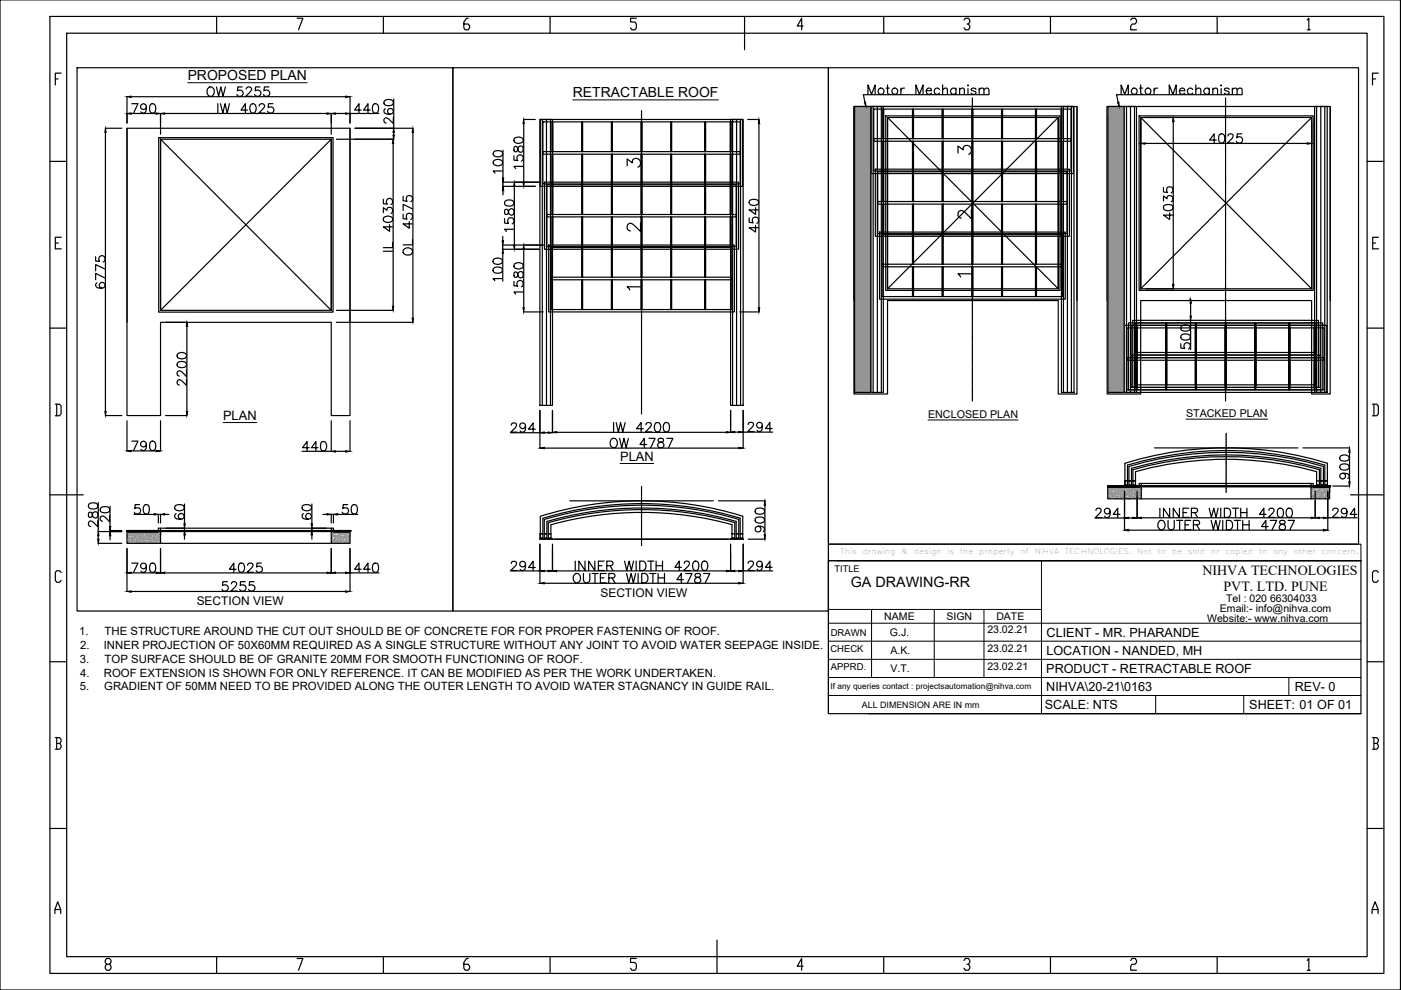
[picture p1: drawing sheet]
<svg xmlns="http://www.w3.org/2000/svg" width="297mm" height="210mm" viewBox="0 0 297 210" stroke-linecap="round" stroke-linejoin="round" font-family="sans-serif">
<defs><g id="words">
<text font-size="5.3" x="131.6" y="50.4">2</text>
<g font-size="4.9">
<text x="182.7" y="21.2">Motor Mechanism</text>
<text x="236.4" y="21.2">Motor Mechanism</text>
<text x="201.8" y="33.9">3</text>
<text x="131.6" y="36.7">3</text>
<text x="201.8" y="47.6">2</text>
</g>
<g font-size="3.5">
<text x="201.8" y="60">1</text>
<text x="131.6" y="62.8">1</text>
</g>
<g font-size="3">
<text x="39.8" y="16.9">PROPOSED PLAN</text>
<text x="121.5" y="20.5">RETRACTABLE ROOF</text>
<text x="180.4" y="124.5">GA DRAWING-RR</text>
<text x="254.9" y="122">NIHVA TECHNOLOGIES</text>
<text x="259.4" y="125.3">PVT. LTD. PUNE</text>
</g>
<g font-size="2.7">
<text x="47.3" y="89">PLAN</text>
<text x="131.5" y="97.7">PLAN</text>
<text x="221.9" y="135">CLIENT - MR. PHARANDE</text>
<text x="221.8" y="142.6">PRODUCT - RETRACTABLE ROOF</text>
<text x="221.9" y="138.8">LOCATION - NANDED, MH</text>
<text x="221.8" y="146.5">NIHVA\20-21\0163</text>
<text x="274.5" y="146.4">REV- 0</text>
<text x="221.5" y="150.3">SCALE: NTS</text>
<text x="264.9" y="150.3">SHEET: 01 OF 01</text>
</g>
<g font-size="2.5">
<text x="41.7" y="128.2">SECTION VIEW</text>
<text x="127.3" y="126.5">SECTION VIEW</text>
</g>
<g font-size="2.4">
<text x="16.8" y="134.7">1.</text>
<text x="17" y="137.6">2.</text>
<text x="22" y="137.6">INNER PROJECTION OF 50X60MM REQUIRED AS A SINGLE STRUCTURE WITHOUT ANY JOINT TO AVOID WATER SEEPAGE INSIDE.</text>
<text x="22.2" y="134.7">THE STRUCTURE AROUND THE CUT OUT SHOULD BE OF CONCRETE FOR FOR PROPER FASTENING OF ROOF.</text>
<text x="16.9" y="140.6">3.</text>
<text x="17" y="143.5">4.</text>
<text x="22" y="143.5">ROOF EXTENSION IS SHOWN FOR ONLY REFERENCE. IT CAN BE MODIFIED AS PER THE WORK UNDERTAKEN.</text>
<text x="22.2" y="140.6">TOP SURFACE SHOULD BE OF GRANITE 20MM FOR SMOOTH FUNCTIONING OF ROOF.</text>
<text x="16.9" y="146.4">5.</text>
<text x="22.1" y="146.4">GRADIENT OF 50MM NEED TO BE PROVIDED ALONG THE OUTER LENGTH TO AVOID WATER STAGNANCY IN GUIDE RAIL.</text>
</g>
<g font-size="2.3">
<text x="196.8" y="88.6">ENCLOSED PLAN</text>
<text x="251.5" y="88.4">STACKED PLAN</text>
</g>
<g font-size="2.2">
<text x="187.5" y="131.5">NAME</text>
<text x="200.7" y="131.5">SIGN</text>
<text x="211.2" y="131.5">DATE</text>
<text x="255.9" y="131.8">Website:- www.nihva.com</text>
<text x="258.7" y="129.8">Email:- info@nihva.com</text>
<text x="260" y="127.6">Tel : 020 66304033</text>
<text x="188.7" y="134.8">G.J.</text>
<text x="209.3" y="134.3">23.02.21</text>
<text x="188.8" y="138.7">A.K.</text>
<text x="188.8" y="142.5">V.T.</text>
<text x="209.3" y="138.1">23.02.21</text>
<text x="209.3" y="142">23.02.21</text>
</g>
<g font-size="2">
<text x="177" y="121.3">TITLE</text>
<text x="176.1" y="134.9">DRAWN</text>
<text x="176.1" y="138.2">CHECK</text>
<text x="176.1" y="142.1">APPRD.</text>
</g>
<text font-size="1.9" x="182.8" y="150">ALL DIMENSION ARE IN mm</text>
<text font-size="1.7" x="176.1" y="146.1">If any queries contact : projectsautomation@nihva.com</text>
<g font-size="1.6">
<text x="178.2" y="117.5">This</text>
<text x="182.9" y="117.5">drawing</text>
<text x="191.1" y="117.5">&amp;</text>
<text x="193.8" y="117.5">design</text>
<text x="200.8" y="117.5">is</text>
<text x="203.5" y="117.5">the</text>
<text x="207.6" y="117.5">property</text>
<text x="216.3" y="117.5">of</text>
<text x="219.4" y="117.5">NIHVA</text>
<text x="225.8" y="117.5">TECHNOLOGIES.</text>
<text x="241.1" y="117.5">Not</text>
<text x="245.4" y="117.5">to</text>
<text x="248.4" y="117.5">be</text>
<text x="251.8" y="117.5">sold</text>
<text x="256.7" y="117.5">or</text>
<text x="259.8" y="117.5">copied</text>
<text x="266.9" y="117.5">to</text>
<text x="269.9" y="117.5">any</text>
<text x="274.3" y="117.5">other</text>
<text x="280.2" y="117.5">concern.</text>
</g>
</g></defs>
<!-- layer: 0 -->
<g fill="none" stroke="#000" stroke-width=".25">
<path d="M0 0h296.9v209.9h-296.9zM10.6 3.5h282.8v202.9h-282.8zM11.7 16.7h.6M13 15.5h-1.3v2.5M14.1 7h275.8v195.8h-275.8zM16.3 14.4h79.7v115.2h-79.7zM44.1 18.7l.2-.1a.93 .93 0 0 1 1.1 .4 .93 .93 0 0 1-.2 1.1l-.2 .2a.95 .95 0 0 1-1.1-.4 .95 .95 0 0 1 .2-1.2zM45.9 18.4l.5 2 .4-2 .5 2 .5-2M45.9 3.5v3.5M51.4 18.4h-1l-.1 .9a.71 .71 0 0 1 1.1 0 .71 .71 0 0 1-.2 1.1 .71 .71 0 0 1-1-.4M52.2 18.9l.4-.5 .5 .2a.41 .41 0 0 1 .2 .6l-1.2 1.2h1.3M55.1 18.4h-.9l-.1 .9a.71 .71 0 0 1 1.1 0 .71 .71 0 0 1-.2 1.1 .71 .71 0 0 1-1-.4"/>
<path d="M57 18.4h-1v.9a.7 .7 0 0 1 1-.1 .7 .7 0 0 1-.1 1.1 .7 .7 0 0 1-1-.3M63 3.9h1.2l-.9 2.4M81.3 3.5v3.5M96 14.4h79.6v115.2h-79.6zM99.3 3.9h-.4l-.6 .8v1.2l.3 .4h.7l.3-.4v-.4l-.3-.4h-1M116.6 3.5v3.5M134.9 3.9h-1.2v.8h.9l.3 .4v.8l-.3 .4h-.6l-.3-.4M157.9 3.5v7.1M170.3 5.5h-1.3l1-1.6v2.4M175.6 14.4h112.4v101h-112.4zM187.4 3.5v3.5M204.4 4.2l.3-.3h.6l.3 .3v.5l-.3 .4h-.3"/>
<path d="M205.3 5.1l.3 .4v.4l-.3 .4h-.6l-.3-.4M222.7 3.5v3.5M239.7 4.2l.3-.3h.7l.3 .3v.5l-.3 .4h-.7l-.3 .4v.8h1.3M258.1 3.5v3.5M277.2 4.2l.3-.3v2.4M277.2 6.3h.6M291 16.7h.6M292.2 15.5h-1.2v2.5M10.6 34.2h3.5M22.4 27.2h3.4M22.4 28.1v59.1M26.9 27.2v60.9h7.1v-19.8h36.2v19.8h4v-60.9"/>
<path d="M26.9 20.5v5.6M27.8 24.1h5.3M27.8 20.5h45.5M27.9 22h1.4l-1 2M31 22.7a.62 .62 0 0 1-.8 .5 .62 .62 0 0 1-.2-1 .62 .62 0 0 1 .9 .1 1.4 1.4 0 0 1-.4 1.7l-.6-.3M32 22.1a.63 .63 0 0 1 .9 .3 1.32 1.32 0 0 1-.4 1.6h-.2a1.08 1.08 0 0 1-.5-1.6zM33.7 29.2h36.9v37h-36.9zM34 29.5h36.2v36.3h-36.2v-36.3v36.3M34 24.1v4.4M34.9 24.1h34.4M46.2 22v2M46.7 22l.5 2 .5-2 .5 2 .4-2"/>
<path d="M52.5 23.3h-1.4l.9-1.3v2M53.3 22.1a.59 .59 0 0 1 .9 .3 1.01 1.01 0 0 1-.6 1.6 1.08 1.08 0 0 1-.5-1.6zM54.9 22.5l.1-.3 .3-.2 .6 .1a.41 .41 0 0 1 .1 .6l-1.1 1.3h1.3M57.9 22h-1v.8a.71 .71 0 0 1 1 .1 .71 .71 0 0 1-.1 1 .71 .71 0 0 1-1.1-.3M70.2 24.1v4.4M70.2 29.5v36.3M71.1 24.1h2.2M71.3 29.5h12.2M74.2 24.1h6.1M74.2 20.5v5.6M75.3 27.2h12.2M76.6 23.3h-1.4l.9-1.3v2"/>
<path d="M78.5 23.3h-1.4l.9-1.3v2M79.2 22.1a.59 .59 0 0 1 1 .3 1.83 1.83 0 0 1-.2 1.5 .68 .68 0 0 1-1-.3 1.56 1.56 0 0 1 .2-1.5zM81.5 21.4a1.25 1.25 0 0 1 1.9 .3v.2a1.33 1.33 0 0 1-1.9 .3zM81.7 23.1a.59 .59 0 0 0-.2 .8 1.14 1.14 0 0 0 1.9-.3 .63 .63 0 0 0-.6-.6 .63 .63 0 0 0-.7 .6 .63 .63 0 0 0 .6 .6M83.4 30.4v34.5M83.4 24.9v1.3l-1-1a.57 .57 0 0 0-.5-.2 .57 .57 0 0 0-.5 .3l.1 .6 .4 .2M83.5 21v6.2M83.5 28.1v.5M87.5 28.1v39.4M104.7 34.1a1.44 1.44 0 0 1 1.8 0 .64 .64 0 0 1-.3 .9 1.01 1.01 0 0 1-1.6-.6zM104.7 32.2a1.24 1.24 0 0 1 1.9 .3v.2a1.16 1.16 0 0 1-2 0zM106.6 36.3h-2l.3 .4"/>
<path d="M106.6 31.8v5.9M109 33v1l.8 .1a.7 .7 0 0 1 0-1.1 .7 .7 0 0 1 1.1 .2 .7 .7 0 0 1-.4 1M109.1 31.1a.66 .66 0 0 0 .3 1.1l.3-.3a.87 .87 0 0 1 .8-.9 .66 .66 0 0 1 .4 .8 .66 .66 0 0 1-.8 .4l-.4-.9a.38 .38 0 0 0-.6-.2zM109.1 29.4a1.46 1.46 0 0 1 1.7 0 .64 .64 0 0 1-.3 .9 .99 .99 0 0 1-1.5-.7zM109.1 39.5v12.5M110.9 35.3h-1.9l.3 .4M111 25.3h2.5M111 26.2v12.4M114.3 38.6h-7.7v.9h6.9M114.5 25.3h2.6v60.7h-2.6zM154.9 25.3h2.7v60.7h-2.7zM158.5 25.3h2.5"/>
<path d="M160.9 26.2v39M181.1 22.6v60.9h7.1v-19.8h36.2v19.8h3.9v-60.9M181.2 22.6h3.4v60.6h-3.4zM184.6 22.6h2.7v60.6h-2.7zM187.8 24.6h36.9v37h-36.9zM188.2 24.9h36.2v36.3h-36.2v-36.3v36.3M209.7 20.1h-26.7l.4 1.6M224.4 24.9v36.3M225 22.6h2.7v60.6h-2.7zM234.7 22.6v60.9h7.2v-19.8h36.2v19.8h3.9v-60.9M234.9 22.6h3.4v60.6h-3.4zM238.3 22.6h2.7v60.6h-2.7z"/>
<path d="M241.5 24.6h36.9v37h-36.9zM241.9 24.9h36.2v36.3h-36.2v-36.3v36.3M241.9 26v4.5M242.7 30.4h34.5M243 24.9h5.8M246.7 39.8v.9l.8 .1a.7 .7 0 0 1 0-1 .7 .7 0 0 1 1 .1 .7 .7 0 0 1-.2 1M248.8 25.8v34.5M257.9 29.7h-1.4l.9-1.3v1.9M258.7 28.5a.67 .67 0 0 1 .9 .2 1.32 1.32 0 0 1-.5 1.6h-.2a1.24 1.24 0 0 1-.2-1.8zM260.3 28.8l.1-.3 .3-.1 .7 .1a.66 .66 0 0 1-.2 .9l-.9 .9h1.3M263.3 28.4h-1l-.1 .8a.69 .69 0 0 1 1.1 0 .69 .69 0 0 1-.2 1 .69 .69 0 0 1-1-.3M263.4 20.1h-26.7l.4 1.6"/>
<path d="M278.1 24.9v36.3M278.7 22.6h2.7v60.6h-2.7zM289.9 34.2h3.5M11.7 51.5h.7M13 50.3h-1.3v2.5h1.3M20.3 54.4v.9l.8 .1a.71 .71 0 0 1 .1-1 .71 .71 0 0 1 1 .1 .71 .71 0 0 1-.3 1.1M20.6 60a.58 .58 0 0 0-.3 .5 .58 .58 0 0 0 .4 .5 1.2 1.2 0 0 0 1.6-.4 .62 .62 0 0 0-.6-.7 .62 .62 0 0 0-.7 .5 .62 .62 0 0 0 .6 .7M22.3 58.9l-2-.9v1.3M22.3 57l-2-.9v1.3M81.3 45.1v-1.1l.7 .6a.62 .62 0 0 1 .8-.7 .62 .62 0 0 1 .4 .9l-.3 .5M81.3 42.3v.9l.8 .1a.7 .7 0 0 1 0-1.1 .7 .7 0 0 1 1 .1 .7 .7 0 0 1-.2 1.1M81.3 53.3h1.9"/>
<path d="M81.4 46.1a1.46 1.46 0 0 1 1.7 0 .67 .67 0 0 1-.2 .9 1.01 1.01 0 0 1-1.6-.6zM82.6 47.6v1.4l-1.3-.9h1.9M83.2 51.4v1.1h-1.9M85.5 45.4v1l.8 .1a.7 .7 0 0 1 0-1.1 .7 .7 0 0 1 1 .1 .7 .7 0 0 1-.2 1M85.5 41.6v1l.8 .1a.7 .7 0 0 1 0-1.1 .7 .7 0 0 1 1 .2 .7 .7 0 0 1-.2 1M85.6 52.9a1.06 1.06 0 0 1 1.1-.3 1.06 1.06 0 0 1 .8 .9 1.05 1.05 0 0 1-1.2 .6 1.05 1.05 0 0 1-.8-1zM86.8 47v1.4l-1.3-.9h2M87.5 50.8v1.1h-2M87.5 44.3l-2-1v1.3M104.6 56.9a1.24 1.24 0 0 1 1.9 .3v.2a1.16 1.16 0 0 1-2 0zM104.6 55a1.46 1.46 0 0 1 1.8 0 .64 .64 0 0 1-.3 .9 1.01 1.01 0 0 1-1.6-.6zM106.5 59.1h-2l.4 .4"/>
<path d="M106.6 50.1v.9M106.6 53.7v5.9M106.6 40.4v.9M107 46.3v1l.8 .1a.7 .7 0 0 1 0-1.1 .7 .7 0 0 1 1 .1 .7 .7 0 0 1-.2 1.1M107.1 44.5a.64 .64 0 0 0 .3 1 .9 .9 0 0 0 .5-1 .55 .55 0 0 1 .9 0 .68 .68 0 0 1 .2 .7 .68 .68 0 0 1-.7 .4 1.13 1.13 0 0 1-.6-1.1zM107.1 42.7a1.28 1.28 0 0 1 1.9 .2v.3a1.16 1.16 0 0 1-2 0zM109 59.7v.9l.8 .1a.7 .7 0 0 1 0-1.1 .7 .7 0 0 1 1.1 .2 .7 .7 0 0 1-.4 1M109 48.6h-2l.4 .5M109.1 57.8a.66 .66 0 0 0 .3 1l.3-.3a.87 .87 0 0 1 .8-.9 .66 .66 0 0 1 .4 .8 .66 .66 0 0 1-.8 .4l-.4-.8a.38 .38 0 0 0-.6-.2zM109.1 56a1.46 1.46 0 0 1 1.7 0 .64 .64 0 0 1-.3 .9 .99 .99 0 0 1-1.5-.6zM111 52.8v12.4M115.2 52h-8.6v.8h7.7"/>
<path d="M158.8 46.2v.9l.9 .2a.7 .7 0 0 1 0-1.1 .7 .7 0 0 1 1 .1 .7 .7 0 0 1-.3 1M159 42.5a1.64 1.64 0 0 1 1.7 0 .64 .64 0 0 1-.3 .9 1.01 1.01 0 0 1-1.6-.6zM160.2 47.8v1.4l-1.4-.9h2M160.2 44v1.4l-1.4-.9h2M246.7 42.6v-1.1l.7 .6a.66 .66 0 0 1 1-.6 .66 .66 0 0 1 .1 1.2l-.2 .1M246.8 43.6a1.72 1.72 0 0 1 1.8 0 .69 .69 0 0 1-.3 1 1.66 1.66 0 0 1-1.5-.2zM248 45.1v1.4l-1.3-.9h2M291 51.5h.6M292.3 50.3h-1.3v2.5h1.3M10.6 69.6h3.5M26.9 68.3v-41.1h47.3v41.1M35.1 68.3h4.5"/>
<path d="M37.6 76.9a1.28 1.28 0 0 1 1.9 .3v.2a1.16 1.16 0 0 1-2 0zM37.6 75a1.52 1.52 0 0 1 1.9 0 .64 .64 0 0 1-.3 1 1.01 1.01 0 0 1-1.7-.7zM39.5 78.5v1.4l-.9-1a.67 .67 0 0 0-1-.1 .61 .61 0 0 0 .3 .9h.1M39.6 69.2v18M71.3 65.8h12.1M71.3 68.3h16.2M110.9 61.9h-1.9l.3 .5M111 66.1h4.2M156.8 66.1h4.2M181.1 63.7v-41.1h47.2v41.1M234.7 63.7v-41.1h47.3v41.1M243 61.2h5.8"/>
<path d="M250.4 72.9v.9l.8 .1a.71 .71 0 0 1 0-1.1 .71 .71 0 0 1 1.1 .2 .71 .71 0 0 1-.3 1M250.4 71.1a1.28 1.28 0 0 1 1.9 .2v.3a1.16 1.16 0 0 1-1.9 0zM250.4 69.2a1.52 1.52 0 0 1 1.9 0 .64 .64 0 0 1-.3 .9 1.83 1.83 0 0 1-1.6-.2zM252.2 63.4h.2M252.2 67.9h.2v6.2M252.4 64.3v2.7M289.9 69.6h3.5M11.7 85.7h.9l.4 .4v1.6l-.4 .5h-.9M12 85.7v2.5M22.4 88.1h3.4M26.9 89.2v6.4M27.8 95.6h5.3"/>
<path d="M27.9 93.5h1.4l-1 2M31 94.2a.62 .62 0 0 1-.8 .5 .62 .62 0 0 1-.2-1 .62 .62 0 0 1 .9 .1 1.4 1.4 0 0 1-.4 1.7l-.6-.2M32 93.7a.63 .63 0 0 1 .9 .2 1.32 1.32 0 0 1-.4 1.6h-.2a1.08 1.08 0 0 1-.5-1.6zM34 89.2v6.4M35.1 88.1h4.5M39.5 80.4v1.3l-1.4-1.2-.3 .1-.3 .3 .1 .5 .4 .2M65.6 94.9h-1.5l1-1.3v2M67.4 94.9h-1.4l1-1.3v2M68.2 93.7a.64 .64 0 0 1 .9 .3 1.01 1.01 0 0 1-.6 1.6 1.08 1.08 0 0 1-.5-1.6zM70.2 89.2v6.5h-6.1M71.1 95.7h2.2M74.2 89.2v6.5"/>
<path d="M108.2 91.8h6.3M108.4 90.1l.1-.3 .3-.1 .6 .1a.66 .66 0 0 1-.1 .9l-1 .9h1.3M111.4 90.3a.62 .62 0 0 1-.8 .5 .62 .62 0 0 1-.3-1 .62 .62 0 0 1 1 .1 1.79 1.79 0 0 1-.2 1.6 .62 .62 0 0 1-.8-.1M113.5 91h-1.4l.9-1.3v1.9M114.5 87v8M115.4 91.8h.8M115.4 95h41.2M117.1 87v4.8M118 91.7h36M129.5 93.2a.75 .75 0 0 1 .9-.2 .75 .75 0 0 1 .5 .7 .83 .83 0 0 1-.3 1 .83 .83 0 0 1-1.1-.1l-.1-.4zM130.1 89.6v2M130.6 89.6l.5 2 .5-2 .4 2 .5-2"/>
<path d="M131.4 92.9l.4 2 .5-2 .5 2 .4-2M136.4 90.9h-1.4l.9-1.3v2M136.9 90.1l.1-.3 .3-.2 .7 .2a.62 .62 0 0 1-.2 .8l-.9 1h1.3M137.1 94.2h-1.4l.9-1.3v2M137.6 92.9h1.3l-.9 2M139 89.7a.64 .64 0 0 1 1 .3 1.01 1.01 0 0 1-.7 1.6 1.25 1.25 0 0 1-.3-1.9zM139.7 93l-.2 .4 .3 .3a.7 .7 0 0 1 .8 .3 .7 .7 0 0 1 0 .8 .68 .68 0 0 1-.8 .1 .68 .68 0 0 1-.4-.7 1.13 1.13 0 0 1 1.2-.6l.1-.4a.73 .73 0 0 0-1-.2zM140.9 89.7a.64 .64 0 0 1 1 .3 1.32 1.32 0 0 1-.5 1.6h-.2a1.28 1.28 0 0 1-.3-1.9zM141.4 92.9h1.3l-1 2M154.9 87v4.7M155.8 91.6h.8M157.6 91.6h6.2"/>
<path d="M157.6 87v8M158.6 90l.1-.3 .3-.2h.4l.4 .4-.3 .7-1 .9h1.4M161.6 90.2a.62 .62 0 0 1-.8 .5 .62 .62 0 0 1-.2-1 .62 .62 0 0 1 .9 .1 1.98 1.98 0 0 1-.1 1.6 .62 .62 0 0 1-.9-.2M163.7 90.9h-1.4l.9-1.4v2M238.5 98.2a71.9 71.9 0 0 1 42.9 0v3.8h-.5v-3.4a72.3 72.3 0 0 0-41.8 0v3.4h-.6zM239.4 98.9a72.2 72.2 0 0 1 41.2 0v3.1h-.6v-2.7a72.4 72.4 0 0 0-40.1 0v2.7h-.5zM276.3 95h9.8M284.1 98.7a1.28 1.28 0 0 1 1.9 .2v.2a1.16 1.16 0 0 1-1.9 0zM284.1 96.7a1.25 1.25 0 0 1 1.9 .3v.2a1.33 1.33 0 0 1-1.9 .3zM286.1 95.9v6.3M291 85.7h.9l.3 .4v1.6l-.3 .5h-.9M291.3 85.7v2.5"/>
<path d="M10.6 104.9h7.1M18.8 108.7a.69 .69 0 0 0 .2 1h.2a.9 .9 0 0 0 .5-.9 .57 .57 0 0 1 .6-.3 .57 .57 0 0 1 .4 .5v.4a.58 .58 0 0 1-.6 .5 .58 .58 0 0 1-.5-.7l-.1-.3a.44 .44 0 0 0-.7-.2zM18.8 106.9a1.28 1.28 0 0 1 1.9 .3v.2a1.16 1.16 0 0 1-1.9 0zM20.7 110.4v1.3l-1.4-1.2h-.3l-.2 .3v.6l.4 .2M20.8 106.5v6.2h5M20.8 115.2h5M20.8 113.6v.7M21.3 107.7a1.28 1.28 0 0 1 1.9 .3v.2a1.08 1.08 0 0 1-1.6 .4 .64 .64 0 0 1-.3-.9zM23.2 109.3v1.3l-.9-.9a.67 .67 0 0 0-1-.1v.6l.4 .3M23.3 107.3v4.3M23.3 113.6v.9M25.8 112.5h-2.5v.2"/>
<path d="M26.9 112.7h6.7v-.7h.4v3.2h-7.1zM26.9 112.5h.1M26.9 112.6h.1M26.9 112.7h.1M26.9 112.5h6.7v.2h-6.7zM26.9 116.3v9.1M27 112.5h.1M27 112.6l-.1 .1M27 112.7h.1M27 112.5v.1M27 112.6v.1M27.1 112.5l-.1 .1"/>
<path d="M27.1 112.6h.1M27.1 112.7h.1M27.1 112.5v.1M27.1 112.5h.1M27.1 112.6l.1-.1-.2 .2M27.1 112.5l-.1 .2M27.1 112.6v.1M27.2 112.5l-.2 .2M27.2 112.6l-.1 .1M27.2 112.7h.1M27.2 112.6v.1M27.2 112.5h.1"/>
<path d="M27.2 112.5v.1M27.2 112.6h.1M27.3 112.5l-.2 .1M27.3 112.5h-.1M27.3 112.6h.1M27.3 112.5h.1M27.3 112.6l-.1 .1M27.3 112.5l-.1 .1M27.3 112.5l-.1 .2M27.3 112.7h.1M27.3 112.5v.1M27.4 112.5l-.1 .2"/>
<path d="M27.4 112.5h.1M27.4 112.6l-.1 .1M27.4 112.7h.1M27.4 112.6h.1M27.4 112.5l-.1 .1M27.4 112.6l.1-.1-.2 .2M27.4 112.6v.1M27.5 112.5l-.1 .1M27.5 112.5h.1M27.5 112.6l-.2 .1M27.5 112.6h.1M27.5 112.7h.1"/>
<path d="M27.6 112.5h.1M27.6 112.6l-.1 .1M27.6 112.7h.1M27.6 112.5l-.2 .2M27.6 112.5v.2M27.6 112.5l-.1 .2M27.6 112.6v.1M27.7 112.5h.1M27.7 112.5l-.1 .1M27.7 112.6h.1M27.7 112.7h-.1M27.7 112.6l-.1 .1"/>
<path d="M27.7 112.7h.1M27.7 112.6l.1-.1-.2 .2M27.8 112.5h-.1M27.8 112.5h.1M27.8 112.5l-.2 .2M27.8 112.6h.1M27.8 112.7h.1M27.8 112.6v.1M27.9 112.5h.1M27.9 112.5l-.2 .2M27.9 112.6l-.1 .1M27.9 112.6v.1"/>
<path d="M27.9 112.5l-.1 .1M27.9 112.6h.1M27.9 112.7h.1M27.9 112.5v.1M27.9 112.5l-.1 .2M27.9 119.4h1.4l-1 1.9M28 112.6l-.2 .1M28 112.6l-.1 .1M28 112.6h.1M28 112.7h.1M28 112.5l-.1 .2M28 112.6v.1"/>
<path d="M28.1 112.5h.1M28.1 112.5v.1M28.1 112.6l-.2 .1M28.1 112.7h-.1M28.1 112.6l-.1 .1M28.1 112.7h.1M28.1 112.6h.1M28.1 112.5l-.1 .1M28.1 112.6v.1M28.2 112.5l-.1 .1M28.2 112.5h.1M28.2 112.6h.1"/>
<path d="M28.2 112.7h-.1M28.2 112.6v.1M28.2 112.5l-.2 .1M28.2 112.5l-.1 .2M28.2 112.7h.1M28.2 112.5v.1M28.3 112.5l-.1 .2M28.3 112.5l-.1 .1M28.3 112.6l-.1 .1M28.3 112.5h.1M28.3 112.6l.1-.1-.2 .2M28.3 112.7h.1"/>
<path d="M28.3 112.6h.1M28.3 112.5v.1M28.4 112.6h.1M28.4 112.6h-.1M28.4 112.7h-.1M28.4 112.7h.1M28.4 112.5h.1M28.4 112.5l-.1 .1M28.4 112.6v.1M28.4 109.1h4.3M28.4 112.5v.2M28.5 112.5l-.2 .2"/>
<path d="M28.5 112.5l-.1 .1M28.5 112.6l-.1 .1M28.5 112.6v.1M28.5 112.5h.1M28.5 112.5v.1M28.5 112.6h.1M28.5 112.7h.1M28.5 112.6h.2M28.6 112.6h.1M28.6 112.7h.1M28.6 112.5l-.2 .1M28.6 112.5h.1"/>
<path d="M28.6 112.5l-.1 .2M28.7 112.5l-.2 .1M28.7 112.5l-.1 .1M28.7 112.6l-.2 .1M28.7 112.5l-.2 .2M28.7 112.6v-.1v.1M28.7 112.7h.1M28.7 112.5h.1M28.7 112.6l-.1 .1M28.8 112.5l-.2 .2M28.8 112.5h.1M28.8 112.5l-.1 .1"/>
<path d="M28.8 112.6h.1M28.8 112.7h-.1M28.8 112.6l-.1 .1M28.8 112.7h.1M28.9 112.5l-.2 .2M28.9 112.5l-.1 .1M28.9 112.6l-.1 .1M28.9 112.7h.1M28.9 112.6h.1M28.9 112.5h.1M28.9 112.5v.1M29 112.5l-.3 .2"/>
<path d="M29 112.5l-.1 .1M29 112.5h.1M29 112.7h.1M29 112.5l-.1 .2M29 112.6h.1M29.1 112.5h-.1M29.1 112.5l-.1 .2M29.1 112.5h.1M29.1 112.5l-.2 .2M29.1 112.6l-.1 .1M29.1 112.7h.1M29.1 112.6h.1"/>
<path d="M29.1 112.5v.1M29.1 112.6l.1-.1-.1 .1M29.1 112.6v.1M29.1 112.5v.2M29.2 112.5h.1M29.2 112.6l-.1 .1M29.2 112.6h.1M29.2 112.7h.1M29.2 112.7h-.1M29.3 112.5h.1M29.3 112.5l-.1 .1M29.3 112.6h.1"/>
<path d="M29.3 112.7h-.1M29.3 112.5l-.2 .2M29.3 112.6l-.1 .1M29.3 112.6l.1-.1-.1 .2M29.3 112.7h.1M29.3 112.5v.1M29.3 112.5l-.1 .2M29.3 112.6v.1M29.4 112.5h.1M29.4 112.5l-.1 .1M29.4 112.6h.1M29.4 112.7h-.1"/>
<path d="M29.4 112.6l-.1 .1M29.4 112.7h.1M29.5 112.5l-.1 .1M29.5 112.5h.1M29.5 112.5l-.2 .2M29.5 112.6h.1M29.5 112.7h.1M29.5 112.5h-.1M29.5 112.5v.1M29.5 112.6l-.1 .1M29.5 112.5l-.1 .2M29.5 112.6l.1-.1-.1 .1"/>
<path d="M29.5 112.6v.1M29.5 112.6l.2-.1-.2 .2M29.6 112.5h.1M29.6 112.6l-.1 .1M29.6 112.7h.1M29.6 107h-.9l-.1 .8a.7 .7 0 0 1 1 0 .7 .7 0 0 1-.1 1.1 .7 .7 0 0 1-1-.3M29.6 112.5l-.1 .2M29.6 112.6h.1M29.7 112.6l-.2 .1M29.7 112.6l-.1 .1M29.7 112.6h.1M29.7 112.7h.1"/>
<path d="M29.7 112.5v.1M29.7 112.5h.1M29.7 112.6l.1-.1-.2 .2M29.7 112.6v.1M29.8 112.5h.1M29.8 112.6l-.2 .1M29.8 112.7h-.1M29.8 112.6h.1M29.8 112.5v.2M29.8 112.6l-.1 .1M29.8 112.5v.1M29.8 112.7h.1"/>
<path d="M29.9 112.5l-.2 .1M29.9 112.6h.1M29.9 112.7h.1M29.9 112.5h-.1M29.9 112.5l-.1 .2M29.9 112.5h.1M29.9 112.6v.1M30 112.5l-.2 .2M30 112.5l-.1 .1M30 112.6l-.2 .1M30 112.6l.1-.1-.1 .1M30 112.6l-.1 .1"/>
<path d="M30 112.7h.1M30 112.5h.1M30 112.6h.1M30 112.6v.1M30.1 112.6h.1M30.1 112.5h.1M30.1 112.7h-.1M30.1 112.7h.1M30.1 112.5l-.2 .2M30.1 112.5l-.1 .2M30.1 112.6v.1M30.2 112.5l-.1 .1"/>
<path d="M30.2 112.5h-.1M30.2 112.5l-.2 .2M30.2 112.6l.1-.1-.2 .1M30.2 112.6l-.1 .1M30.2 112.5h.1M30.2 112.5v.1M30.2 112.7h.1M30.2 112.6v.1M30.2 112.6h.1M30.3 112.6h.1M30.3 112.7h.1M30.3 112.5l-.1 .1"/>
<path d="M30.3 112.5h.1M30.3 112.5v.1M30.4 112.5l-.2 .2M30.4 112.6l-.1 .1M30.4 112.6h.1M30.4 112.7h.1M30.4 112.5v.1M30.4 112.5h-.1M30.4 112.5h.1M30.4 112.6l.1-.1-.1 .2M30.4 112.6v.1M30.5 112.5l-.2 .2"/>
<path d="M30.5 112.5h.1M30.5 112.6h.1M30.5 112.7h.1M30.5 112.7h-.1M30.6 112.5l-.2 .2M30.6 112.5h-.1M30.6 112.6l-.1 .1M30.6 112.7h.1M30.6 112.6h.1M30.6 112.5h.1M30.6 112.5v.1M30.6 112.6v.1"/>
<path d="M30.6 112.5v.2M30.6 107.1a.64 .64 0 0 1 1 .3 1.83 1.83 0 0 1-.2 1.5 .64 .64 0 0 1-.9-.3 1.5 1.5 0 0 1 .1-1.5zM30.7 112.5h.1M30.7 112.6h.1M30.7 112.7h-.1M30.7 112.6l-.1 .1M30.7 112.7h.1M30.8 112.5l-.2 .1M30.8 112.5l-.1 .1M30.8 112.5h.1M30.8 112.5l-.2 .2M30.8 112.6l-.1 .1"/>
<path d="M30.8 112.7h.1M30.8 112.6h.1M30.8 112.5v.1M30.8 112.6l.1-.1-.1 .1M30.9 112.5l-.2 .1M30.9 112.5l-.2 .2M30.9 112.5h.1M30.9 112.7h.1M30.9 112.6l-.1 .1M30.9 112.6h.1M30.9 112.6v.1M30.9 112.5l-.1 .2"/>
<path d="M31 112.5l-.1 .2M31 112.5h.1M31 112.6h-.1M31 112.6l-.1 .1M31 112.7h.1M31 112.5v.1M31 112.6l.1-.1-.1 .1M31 112.6v.1M31.1 112.5h.1M31.1 112.6l-.2 .1M31.1 112.7h-.1M31.1 112.7h.1"/>
<path d="M31.1 112.6h.1M31.2 112.5l-.2 .2M31.2 112.5h.1M31.2 112.5l-.1 .1M31.2 112.6h.1M31.2 112.7h.1M31.2 112.5h-.1M31.2 112.6l-.1 .1M31.2 112.5v.2M31.2 112.5l-.1 .2M31.2 112.6v.1M31.2 112.6l.2-.1-.2 .2"/>
<path d="M31.3 112.5l-.1 .2M31.3 112.5h.1M31.3 112.7h.1M31.3 112.6h.1M31.4 112.7h-.1M31.4 112.6h.1M31.4 112.7h.1M31.4 112.5l-.2 .2M31.4 112.5l-.1 .2M31.4 112.6v.1M31.4 112.5h.1M31.5 112.5l-.2 .2"/>
<path d="M31.5 112.5h.1M31.5 112.5l-.1 .1M31.5 112.6l-.1 .1M31.5 112.6l.1-.1-.2 .2M31.5 112.7h-.1M31.5 112.6v.1M31.5 112.6h.1M31.5 112.7h.1M31.6 112.6h-.1M31.6 112.6h.1M31.6 112.7h.1M31.6 112.5l-.1 .1"/>
<path d="M31.6 112.5h.1M31.6 112.5l-.1 .2M31.6 112.6v.1M31.7 112.6l-.1 .1M31.7 112.7h.1M31.7 112.5l-.1 .1M31.7 112.5l-.2 .2M31.7 112.5h.1M31.7 112.5v.1M31.7 112.6h.1M31.8 112.5h.1M31.8 112.6h.1"/>
<path d="M31.8 112.5h-.1M31.8 112.7h.1M31.8 112.5l-.2 .2M31.8 112.5l-.1 .2M31.8 112.6l-.1 .1M31.9 112.5l-.1 .1M31.9 112.5h-.1M31.9 112.5l-.2 .2M31.9 112.6l.1-.1-.1 .1M31.9 112.6l-.1 .1M31.9 112.5v.1M31.9 112.5h.1"/>
<path d="M31.9 112.7h.1M31.9 112.6v.1M31.9 112.5v.2M32 112.5h.1M32 112.7h.1M32 119.5a.68 .68 0 0 1 .9 .3 1.28 1.28 0 0 1-.4 1.5h-.5a1.66 1.66 0 0 1 0-1.8zM32 112.6h.1M32 112.5l-.1 .2M32 112.6v.1M32.1 112.5h-.1M32.1 112.5h.1M32.1 112.5l-.2 .2"/>
<path d="M32.1 112.6l.1-.1-.1 .2M32.1 112.6l-.1 .1M32.1 112.5v.1M32.1 112.7h.1M32.2 112.5l-.2 .1M32.2 112.5l-.2 .2M32.2 112.5h.1M32.2 112.6l-.1 .1M32.2 112.6h.1M32.2 112.6v.1M32.2 112.7h.1M32.3 112.5l-.1 .1"/>
<path d="M32.3 112.5l-.2 .2M32.3 112.6h.1M32.3 112.6l-.1 .1M32.3 112.7h.1M32.3 112.5h.1M32.3 112.5l-.1 .2M32.3 112.5v.1M32.3 112.6v.1M32.3 112.6l.1-.1-.1 .1M32.4 112.5h.1M32.4 112.5l-.1 .1M32.4 112.6l-.1 .1"/>
<path d="M32.4 112.7h-.1M32.4 112.7h.1M32.4 112.6h.1M32.5 112.5l-.1 .1M32.5 112.5h.1M32.5 112.6l-.1 .1M32.5 112.7h.1M32.5 112.6h.1M32.5 112.5h-.1M32.5 112.5l-.2 .2M32.5 112.5v.1M32.6 112.5l-.1 .1"/>
<path d="M32.6 112.5l-.2 .2M32.6 112.5h.1M32.6 112.6l-.1 .1M32.6 112.6h.1M32.6 112.5v.1M32.6 112.7h.1M32.7 112.5l-.2 .2M32.7 112.5l-.1 .2M32.7 112.5h.1M32.7 112.6l-.1 .1M32.7 112.7h-.1M32.7 112.6h.1"/>
<path d="M32.7 112.7h.1M32.7 112.5v.1M32.7 112.6l.1-.1-.1 .1M32.7 112.6v.1M32.8 112.5l-.2 .2M32.8 112.5h.1M32.8 112.6l-.1 .1M32.8 112.7h.1M32.8 112.5v.2M32.9 112.5h.1M32.9 112.6h.1M32.9 112.5l-.2 .2"/>
<path d="M32.9 112.6l-.1 .1M32.9 112.7h.1M32.9 112.5l-.1 .2M32.9 112.6v.1M33 112.5h.1M33 112.5l-.1 .1M33 112.6l-.1 .1M33 112.7h.1M33 112.5l-.1 .2M33.1 112.5l-.2 .2M33.1 112.5l-.2 .1M33.1 112.6h.1"/>
<path d="M33.1 112.7h-.1M33.1 112.7h.1M33.1 112.6v.1M33.1 112.5l-.1 .2M33.1 112.5h.1M33.1 112.5v.1M33.2 112.6l-.1 .1M33.2 112.5h.1M33.2 112.6l.1-.1-.2 .1M33.2 112.5v.1M33.3 112.5h.1M33.2 112.7h.1"/>
<path d="M33.3 112.6h.1M33.3 112.6l-.1 .1M33.3 112.7h.1M33.3 112.6v.1M33.4 112.5l-.2 .2M33.4 112.6l-.1 .1M33.4 112.5v.1M33.4 112.5l-.1 .1M33.4 112.5h.1M33.4 112.7h.1M33.4 112.6h.1M33.4 112.6v.1"/>
<path d="M33.4 112.6l.2-.1-.2 .2M33.5 112.5l-.1 .1M33.5 112.5h.1M33.5 112.6h.1M33.5 112.7h.1M33.5 112.6h-.1M33.6 112.5l-.1 .1M33.6 112.6l-.2 .1M33.6 110.9v-1.8h.4v1.8M33.6 112.6h.1M34 116.3v5.2M34.9 109.1h.9"/>
<path d="M35.2 112h3.9v.5h-3.9M37.1 107.2a1.72 1.72 0 0 1 1.8 0 .64 .64 0 0 1-.2 1 1.01 1.01 0 0 1-1.7-.7zM37.3 108.9a.59 .59 0 0 0-.2 .9 1.21 1.21 0 0 0 1.9-.3 .62 .62 0 0 0-.5-.6 .62 .62 0 0 0-.7 .5 .62 .62 0 0 0 .6 .7M39.1 106.9v4.2M39.1 113.4v.9M50.8 119.5a.64 .64 0 0 1 .9 .3 .96 .96 0 0 1-.6 1.5h-.3a1.66 1.66 0 0 1 0-1.8zM52.5 119.9l.4-.5 .7 .2a.62 .62 0 0 1-.3 .8l-.9 .9h1.3M55.4 119.4h-.9l-.1 .8a.7 .7 0 0 1 1.1 0 .7 .7 0 0 1-.2 1.1 .7 .7 0 0 1-1-.3M64.1 107.2a1.33 1.33 0 0 1 1.9 .3v.2a1.12 1.12 0 0 1-1.9 0zM64.3 108.9a.59 .59 0 0 0-.2 .9 1.21 1.21 0 0 0 1.9-.3 .63 .63 0 0 0-.5-.7 .63 .63 0 0 0-.7 .6 .63 .63 0 0 0 .6 .7M66.1 106.9v4.2M66.1 113.4v.9"/>
<path d="M68.5 109.1h.8M69.2 112h-3.1v.5h3.1M70.2 112h.5v.7h3.5v2.5h-4zM70.2 110.9v-1.8h.5v1.8M70.2 116.3v5.2M70.7 112.5h.1M70.7 112.6h.1M70.7 112.5v.1M70.7 112.6l.1-.1zM70.7 112.7h.1M70.7 112.5h3.5v.2h-3.5zM70.7 112.6v.1"/>
<path d="M70.8 112.5v.2M70.8 112.5h.1M70.8 112.6l-.1 .1M70.9 112.5h.1M70.9 112.5l-.1 .1M70.9 112.6h.1M70.9 112.7h-.1M70.9 112.7h.1M70.9 112.5l-.2 .2M71 112.5l-.2 .1M71 112.5l-.2 .2M71 112.5h.1"/>
<path d="M71 112.6h.1M71 112.7h.1M71 112.5v.1M71 112.6l-.2 .1M71 112.6l-.1 .1M71 112.5l-.1 .2M71 112.6l.1-.1-.1 .1M71 112.6v.1M71.1 112.6h.1M71.1 112.5h.1M71.1 112.7h-.1M71.1 112.7h.1"/>
<path d="M71.1 112.5v.1M71.1 112.5l-.1 .1M71.2 112.5l-.2 .2M71.2 112.6h-.1M71.2 112.6l-.1 .1M71.2 112.6h.1M71.2 112.7h.1M71.2 112.5h.1M71.2 112.5v.1M71.2 112.6v.1M71.2 112.7l.2-.2-.1 .2M71.3 112.5l-.1 .1"/>
<path d="M71.3 112.5h-.1M71.3 112.5h.1M71.3 112.5v.2M71.3 112.6h.1M71.3 112.7h.1M71.3 112.6v.1M71.4 112.5l-.2 .1M71.4 112.5h-.1M71.4 112.6h.1M71.4 112.7h.1M71.4 112.5v.1M71.4 112.5h.1"/>
<path d="M71.4 112.6l-.1 .1M71.4 112.6v.1M71.5 112.6l-.2 .1M71.5 112.5h.1M71.5 112.6v-.1l-.1 .2M71.5 112.7h.1M71.5 112.5v.1M71.5 112.6l-.1 .1M71.5 112.6h.1M71.6 112.5h.1M71.6 112.5l-.1 .1M71.6 112.7h.1"/>
<path d="M71.6 109.1h4.3M71.6 112.5l-.1 .2M71.6 112.5v.2M71.7 112.5l-.2 .2M71.7 112.7h-.1M71.7 112.6l-.1 .1M71.7 112.5h.1M71.7 112.5v.1M71.7 112.6h.1M71.7 112.7h.1M71.7 112.6v.1M71.8 112.6h.1"/>
<path d="M71.8 112.7h.1M71.8 112.5l-.3 .2M71.8 112.5l-.1 .1M71.8 112.5h.1M71.8 112.5l-.1 .2M71.8 112.6l-.1 .1M71.8 112.6l.1-.1-.1 .1M71.8 112.5v.1M71.9 112.5h.1M71.9 112.6l-.1 .1M71.9 112.7h.1M72 112.5l-.2 .2"/>
<path d="M72 112.5h.1M72 112.5l-.1 .1M72 112.6h.1M72 112.7h-.1M72 112.6l-.1 .1M72 112.7h.1M72 112.5l.1 .1M72.1 112.5l-.1 .1M72.1 112.5l-.2 .2M72.1 112.6l-.1 .1M72.1 112.5h.1M72.1 112.7h.1"/>
<path d="M72.1 112.5v.1M72.2 112.5l-.1 .1M72.2 112.5h.1M72.2 112.5l-.1 .2M72.2 112.6h.1M72.2 112.7h-.1M72.2 112.6v.1M72.2 112.7h.1M72.3 112.5h-.1M72.3 112.5h.1M72.3 112.5l-.2 .2M72.3 112.6h.1"/>
<path d="M72.3 112.6l-.1 .1M72.3 112.6l.1-.1-.1 .1M72.3 112.6v.1M72.3 112.7h.1M72.3 112.5v.1M72.3 112.5v.2M72.4 112.6h.1M72.4 112.5h.1M72.4 112.7h-.1M72.4 112.7h.1M72.4 112.5l-.1 .2M72.5 112.5l-.2 .2"/>
<path d="M72.5 112.5l-.1 .1M72.5 112.6l-.1 .1M72.5 112.6l.1-.1-.2 .2M72.5 112.7h.1M72.5 112.7h-.1M72.6 112.5h.1M72.6 112.5l-.1 .1M72.6 112.6h.1M72.6 112.7h-.1M72.6 112.6l-.1 .1M72.6 112.7h.1M72.6 112.5v.1"/>
<path d="M72.6 112.5l-.1 .2M72.7 112.6l-.1 .1M72.7 112.5l-.1 .2M72.7 112.6l.1-.1-.1 .1M72.7 112.5h.1M72.7 112.5l-.1 .1M72.7 112.5h-.1M72.7 112.6l.2-.1-.2 .2M72.8 112.5h.1M72.8 112.7h.1M72.8 112.5l-.2 .2M72.8 112.6h.1"/>
<path d="M72.9 112.6h-.1M72.9 112.6h.1M72.9 112.6l-.1 .1M72.9 112.7h.1M72.9 112.6l.1-.1-.2 .2M72.9 112.6v.1M72.9 112.5h.1M72.9 112.5v.2M73 112.5h.1M73 112.6l-.1 .1M73 112.5v.1M73 112.6h.1"/>
<path d="M73 112.7h.1M73.1 112.5l-.1 .1M73.1 112.5l-.1 .2M73.1 112.6l-.1 .1M73.1 112.6h.1M73.1 112.7h.1M73.1 112.5h-.1M73.1 112.5h.1M73.1 112.5l-.2 .2M73.1 112.6v.1M73.2 112.5h.1M73.2 112.5l-.1 .1"/>
<path d="M73.2 112.6l-.1 .1M73.2 112.7h.1M73.2 112.5l-.2 .2M73.2 112.6h.1M73.2 112.6v.1M73.2 112.5v.1M73.3 112.5l-.2 .2M73.3 112.5h.1M73.3 112.7h.1M73.3 112.5l-.1 .2M73.3 112.5v.1M73.3 112.6l-.1 .1"/>
<path d="M73.4 112.5l-.2 .2M73.4 112.5h.1M73.4 112.6l-.1 .1M73.4 112.7h.1M73.4 112.6v.1M73.4 112.6h.1M73.4 112.5l-.1 .1M73.4 112.6l.2-.1zM73.5 112.5l-.1 .1M73.5 112.5h.1M73.5 112.5h-.1M73.5 112.6v-.1l-.1 .2"/>
<path d="M73.5 112.6h.1M73.5 112.7h.1M73.6 112.5h-.1M73.6 112.5h.1M73.6 112.5l-.2 .2M73.6 112.6l.1-.1-.2 .2M73.6 112.5l-.1 .2M73.6 112.6h.1M73.6 112.7l.2-.2-.1 .2M73.6 112.7h.1M73.7 112.5h.1M73.7 112.6h.1"/>
<path d="M73.7 112.5v.1M73.7 112.7h.1M73.7 107h-.9l-.1 .8a.71 .71 0 0 1 1.1 .1 .71 .71 0 0 1-.2 1 .71 .71 0 0 1-1-.3M73.7 112.5l-.1 .2M73.8 112.5h.1M73.8 112.7h-.1M73.8 112.7h.1M73.8 112.5v.2M73.8 112.6l-.1 .1M73.9 112.5h.1M73.9 112.5l-.1 .1M73.9 112.6h.1"/>
<path d="M73.9 112.7h-.1M73.9 112.6l-.1 .1M73.9 112.5l-.1 .2M73.9 112.7h.1M74 112.5l-.1 .1M74 112.5h.1M74 112.5l-.2 .2M74 112.7h.1M74 112.5h-.1M74 112.5v.1M74 112.5l-.1 .2M74.1 112.5l-.2 .2"/>
<path d="M74.1 112.5h.1M74.1 112.6l-.1 .1M74.1 112.6h.1M74.1 112.7h-.1M74.1 112.5l.1 .1M74.1 112.6v.1M74.1 112.5l-.1 .2M74.1 112.7h.1M74.2 112.5l-.2 .2M74.2 112.5h.1M74.2 112.6h-.1M74.2 112.6l-.1 .1"/>
<path d="M74.2 112.7h.1M74.2 112.6h.1M74.2 112.6l-.1 .1 .1-.1M74.2 116.3v9.1M74.8 107.1a.64 .64 0 0 1 .9 .3 1.32 1.32 0 0 1-.5 1.6h-.2a1.28 1.28 0 0 1-.2-1.9zM79.2 119.5a.64 .64 0 0 1 1 .3 1.75 1.75 0 0 1-.2 1.5 .71 .71 0 0 1-1-.3 1.66 1.66 0 0 1 .2-1.5zM108.4 119.5l.1-.3 .3-.2 .6 .2a.66 .66 0 0 1-.1 .8l-1 1h1.3M111.4 119.6a.62 .62 0 0 1-.8 .6 .62 .62 0 0 1-.3-1 .62 .62 0 0 1 1 .1 1.4 1.4 0 0 1-.4 1.7l-.5-.1-.1-.2M114.5 114.2h2.6v.1h-2.6zM114.5 114h.1M114.5 115.4v8.3M114.6 109.5v3.7h.5v-3.3a72.1 72.1 0 0 1 41.8 0v3.3h.6v-3.7"/>
<path d="M114.6 113.2h.5v.9h-.5zM114.6 113.2l-.1 .8M114.6 113.2v.8M114.6 109.5a72 72 0 0 1 42.9 0M115.4 113.2h.6v.9h-.6zM116.2 110.8v2.4h.6v-2M116.2 113.2h.6v.9h-.6zM116.3 110.8a72 72 0 0 1 39.5 0v2.4M116.8 111.2a72 72 0 0 1 38.4 0M117.1 115.4v5.7M122 119v2M124 119v2l-1.3-2v2"/>
<path d="M126.1 119v2l-1.3-2v2M126.9 119.9h.7M128.1 119h-1.2v2h1.2M128.7 119.9l1.1-.1 .2-.2-.2-.5-1.1-.1v2M129.3 119.9l.7 1.1M132.4 119l.5 2 .5-2 .5 2 .4-2M134.9 119v2M135.6 119h.7a1.08 1.08 0 0 1 .7 1 1.08 1.08 0 0 1-.7 1h-.7zM137.3 119h1.3M138 119v2M139.1 119.9h1.4M139.1 119v2"/>
<path d="M140.5 119v2M145.1 119.4l.1-.2a.58 .58 0 0 1 .5-.2 .58 .58 0 0 1 .5 .4l-.3 .6-1 1h1.4M147.2 119.1a.64 .64 0 0 1 .9 .3 1.32 1.32 0 0 1-.5 1.6h-.2a1.28 1.28 0 0 1-.2-1.9zM149 119.1a.64 .64 0 0 1 .9 .3 1.01 1.01 0 0 1-.6 1.6 1.08 1.08 0 0 1-.5-1.6zM152.3 106.2h9.9M154.9 114.2h2.7v.1h-2.7zM154.9 115.4v5.6M155.2 113.2h.6v.9h-.6zM155.2 111.2v2M156.1 113.2h.5v.9h-.5zM156.7 110.1a71.7 71.7 0 0 0-41.3 .1v3h.6v-2.7a72.3 72.3 0 0 1 40.1 .1v2.6h.5v-3M156.9 113.2h.6v.9h-.6z"/>
<path d="M157.6 115.4v8.3M158.6 119.4l.2-.3 .6-.1 .3 .2 .1 .4-1.3 1.4h1.4M158.6 114.3h3.6M160.2 109.9a1.33 1.33 0 0 1 1.9 .3v.1a1.12 1.12 0 0 1-2 0zM160.2 108a1.28 1.28 0 0 1 1.9 .3v.2a1.33 1.33 0 0 1-1.9 .3zM160.7 111.6a.61 .61 0 0 1 .7 .7 .61 .61 0 0 1-1 .4 .61 .61 0 0 1 0-1 1.05 1.05 0 0 1 1.7 .6l-.3 .4M161.6 119.6a.62 .62 0 0 1-.8 .6 .62 .62 0 0 1-.2-1 .62 .62 0 0 1 .9 .1 1.98 1.98 0 0 1-.1 1.6 .59 .59 0 0 1-.9-.2M162.2 107.1v6.3M175.6 118.9h112.9v32.4h-112.9zM232.2 109.8h6.2M232.4 108.2l.3-.4 .7 .1a.66 .66 0 0 1-.2 .9l-1 .9h1.4M234.9 103.2h6.6v-.7h.5v3.3h-7.1z"/>
<path d="M234.9 103.1h.1M234.9 103.2h.1M234.9 103.1h6.6v.1h-6.6zM234.9 103.1v.1M235 103.1l-.1 .1M235 103.1h.1M235 103.2h-.1M235 103.2h.1M235.1 103.1h-.2M235.1 103.1l-.2 .1M235.1 103.1h.1M235.1 103.2h-.1"/>
<path d="M235.1 103.2h.1M235.1 103.1v.1M235.1 103.1l-.1 .1M235.2 103.1h.1M235.2 103.1l-.2 .1M235.2 103.2h-.1M235.2 103.2h.1M235.2 103.1v.1M235.2 103.1h-.1M235.2 103.1l-.1 .1M235.3 103.1h-.1M235.3 103.1h.1"/>
<path d="M235.3 103.2h-.1M235.3 103.2h.1M235.3 103.1l-.1 .1M235.4 103.1h.1M235.4 103.2h-.1M235.4 103.2h.1M235.4 108.4a.61 .61 0 0 1-.9 .5 .61 .61 0 0 1-.2-.9 .61 .61 0 0 1 1 0 1.36 1.36 0 0 1-.5 1.7l-.5-.1-.1-.2M235.4 103.1h-.1M235.4 103.1l-.1 .1M235.4 103.2h.2M235.4 103.1v.1M235.5 103.1l-.2 .1"/>
<path d="M235.5 103.1h.1M235.5 103.2h-.1M235.5 103.1l-.1 .1M235.5 103.2h.1M235.6 103.1l-.1 .1M235.6 103.1h.1M235.6 103.2h.1M235.6 103.2l.1-.1-.2 .1M235.7 103.1h-.1M235.7 103.1h.1M235.7 103.2h-.1M235.7 103.2h.1"/>
<path d="M235.8 103.1h-.2M235.8 103.1h-.1M235.8 103.1l-.1 .1M235.8 103.1h.1M235.8 103.2h.1M235.8 103.1l-.2 .1M235.8 103.1v.1M235.9 103.1h.1M235.9 103.1h-.1M235.9 103.2h.1M235.9 103.1l-.1 .1M235.9 103.1v.1"/>
<path d="M235.9 103.2h-.1M235.9 103.2h.2M236 103.1h.1M236 103.2h.1M236 103.1l-.2 .1M236 103.1l-.1 .1M236 103.1v.1M236.1 103.1l-.3 .1M236.1 103.1l-.2 .1M236.1 103.1h.1M236.1 103.1l-.1 .1M236.1 103.2h.1"/>
<path d="M236.2 103.1l-.1 .1M236.2 103.1h-.1M236.2 103.1h.1M236.2 103.2h-.1M236.2 103.2h.1M236.3 103.1v.1M236.3 103.1l-.1 .1M236.3 103.1h.1M236.3 103.2h-.1M236.3 103.2h.1M236.4 103.1l-.1 .1M236.4 103.1h.1"/>
<path d="M236.4 103.2h.1M236.5 103.2l.1-.1-.3 .1M236.5 103.1l-.2 .1M236.5 103.2h-.1M236.5 103.1h-.1M236.5 103.1h.1M236.5 103.1l-.1 .1M236.5 103.2l.1-.1-.1 .1M236.5 103.2h.1M236.6 103.1h.1M236.6 103.2h.1M236.6 103.2h-.1"/>
<path d="M236.6 103.1h-.1M236.6 103.1l-.2 .1M236.6 103.1v.1M236.7 103.1h.1M236.7 103.1l-.1 .1M236.7 103.2h-.1M236.7 103.1h-.1M236.7 103.2h.1M236.8 103.1h-.1M236.8 103.1l-.2 .1M236.8 103.1h.1M236.8 103.1l-.1 .1"/>
<path d="M236.8 103.2h-.1M236.8 103.2h.1M236.9 103.1l-.2 .1M236.9 103.1l-.1 .1M236.9 103.2h.1M236.9 103.1h.1M237 103.1h-.1M237 103.1h.1M237 103.2h-.1M237 103.2h.1M237 103.1v.1M237 103.1l-.1 .1"/>
<path d="M237.1 103.1h.1M237.1 103.1h-.1M237.1 103.1l-.1 .1M237.1 103.2h.1M237.2 103.1h-.1M237.2 103.1l-.2 .1M237.2 103.2h-.1M237.2 103.2h.1M237.2 103.1h.1M237.2 103.1l-.1 .1M237.3 103.1l-.1 .1M237.3 103.1h.1"/>
<path d="M237.3 103.2h.1M237.4 103.1h-.1M237.4 103.1l-.2 .1M237.4 103.1h.1M237.4 103.1l-.1 .1M237.4 103.2l.1-.1-.2 .1M237.4 103.2h.1M237.4 109.1h-1.4l1-1.3v1.9M237.4 103.1h.2M237.5 103.1l-.1 .1M237.5 103.2h.1M237.5 103.1h.1"/>
<path d="M237.5 103.1h.1l-.1 .1M237.6 103.1l-.2 .1M237.6 103.1h.1M237.6 103.2h.1M237.6 103.1v.1M237.6 103.2h-.1M237.7 103.1h.1M237.7 103.1h-.1M237.7 103.2h-.1M237.7 103.1l-.1 .1M237.7 103.1v.1M237.7 103.2h.1"/>
<path d="M237.8 103.1h.1M237.8 103.1h-.1M237.8 103.2l.1-.1-.2 .1M237.8 103.2h-.1M237.8 103.2h.1M237.8 103.2h-.2M237.8 103.1l-.1 .1M237.8 103.1h.2M237.8 103.1v.1M237.9 103.1h.1M237.9 103.2h-.1M237.9 103.1l-.1 .1"/>
<path d="M237.9 103.2h.1M238 103.1l-.2 .1M238 103.1l-.1 .1M238 103.1h.1M238 103.2h-.1M238 103.2h.1M238 103.1v.1M238.1 103.1l-.1 .1M238.1 103.1h-.1M238.1 103.1h.1M238.1 103.2h.1M238.2 103.1l-.2 .1"/>
<path d="M238.2 103.1l-.1 .1M238.2 103.1h-.1M238.2 103.1h.1M238.2 103.2l.1-.1-.1 .1M238.3 103.1h.1M238.3 103.1l-.2 .1M238.3 103.2h-.1M238.3 103.2h.1M238.3 103.1h-.1M238.3 103.1v.1M238.4 103.1h.1M238.4 103.1l-.1 .1"/>
<path d="M238.4 103.2h-.1M238.4 103.1v.1M238.4 103.1h-.1M238.4 103.2h.1M238.4 102.9h2.7v.2h-2.7zM238.4 102.8h.1M238.4 104.2v8.2M238.5 103.1h-.1M238.5 103.1l-.2 .1M238.5 103.2h-.1M238.5 103.1l-.1 .1M238.5 102.8h.1"/>
<path d="M238.5 103.2h.1M238.5 103.1h.1M238.5 102h.6v.8h-.6zM238.5 102v.8M238.5 103.1v.1M238.6 103.1l-.1 .1M238.6 103.1h.1M238.6 103.2h.1M238.6 103.2h-.1M238.7 103.1h-.1M238.7 103.1h.1M238.7 103.1l-.2 .1"/>
<path d="M238.7 103.2h-.1M238.7 103.2h.1M238.7 103.1l-.1 .1M238.7 103.2l.1-.1v.1M238.8 103.1l-.3 .1M238.8 103.1h-.1M238.8 103.1l-.1 .1M238.8 103.2h.1M238.8 103.1h.1M238.8 103.1l-.2 .1M238.8 103.1v.1M238.8 103.2h.2"/>
<path d="M238.9 103.1h.1M238.9 103.2h.1M238.9 103.1l-.1 .1M239 103.1l-.1 .1M239 103.1h.1M239 103.1h-.1M239 103.1l-.2 .1M239 103.2h.1M239.1 103.1l-.2 .1M239.1 103.2h.1M239.1 103.1h.1M239.1 103.1l-.1 .1"/>
<path d="M239.1 103.1h.2M239.2 103.1l-.1 .1M239.2 103.2h.1M239.2 103.1h.1M239.3 103.1l-.2 .1M239.3 103.1h.1M239.3 103.1l-.1 .1M239.3 103.2h.1M239.3 103.2h-.1M239.3 109.8h.9M239.3 112.4h41.3M239.4 103.1h-.1"/>
<path d="M239.4 103.1h.1M239.4 102h.5v.8h-.5zM239.4 103.1l-.1 .1M239.4 103.1v.1M239.4 103.2h.1M239.5 103.1h.1M239.5 103.1l-.1 .1M239.5 103.2h.1M239.5 103.2h-.2M239.5 103.1h-.1M239.5 103.2h-.1M239.5 103.2l.1-.1-.1 .1"/>
<path d="M239.6 103.1h.1M239.6 103.1l-.1 .1M239.6 103.1l-.2 .1M239.6 103.2h-.1M239.6 103.2h.1M239.6 103.1v.1M239.7 103.1h.1M239.7 103.1h-.1M239.7 103.2h-.1M239.7 103.2h.1M239.7 103.1l-.1 .1M239.8 103.1h.1"/>
<path d="M239.7 103.1v.1M239.8 103.1l-.1 .1M239.8 103.2h-.1M239.8 103.1v.1M239.8 103.2h.1M239.9 103.1l-.2 .1M239.9 103.2h.1M239.9 103.1l-.1 .1M239.9 103.1h.1M240 103.1l-.2 .1M240 103.1h.1M240 103.2h-.1"/>
<path d="M240 103.1v.1M240 103.1l-.1 .1M240 103.2h.1M240.1 103.1h.1M240.1 103.1l-.1 .1M240.1 103.2h.1M240.1 103.2h-.1M240.2 103.1h.1M240.2 103.1h-.1M240.2 103.1l-.2 .1M240.2 103.1l-.1 .1M240.2 102h.5v.8h-.5z"/>
<path d="M240.2 103.2h.1M240.3 103.1l-.1 .1M240.3 103.1h.1M240.3 103.2h.1M240.3 103.1h-.1M240.3 103.2v-.1l-.1 .1M240.4 103.1h-.1M240.4 103.1h.1M240.4 103.1l-.2 .1M240.4 103.2h-.1M240.4 103.1l-.1 .1M240.4 103.2l.1-.1-.2 .1"/>
<path d="M240.5 103.1l-.3 .1M240.5 103.1h-.1M240.5 103.2h-.1M240.5 103.1h.1M240.5 103.2h.1M240.5 103.2h.2M240.5 103.1v.1M240.5 103.1l-.1 .1M240.6 103.1h-.1M240.6 103.1l-.2 .1M240.6 103.1h.1M240.6 103.1l-.1 .1"/>
<path d="M240.6 103.2l.1-.1-.1 .1M240.6 103.2h.1M240.6 103.1v.1M240.7 103.1h-.1M240.7 103.1h.1M240.7 103.2h.1M240.7 103.1v.1M240.8 103.1h.1M240.8 103.1h-.1M240.8 103.1l-.1 .1M240.8 103.2h.1M240.8 103.2h-.1"/>
<path d="M240.8 103.1h.2M240.9 103.1l-.1 .1M240.9 103.1h.1M240.9 103.2h.1M240.9 103.1l-.2 .1M241 103.1l-.2 .1M241 103.1h.1M241 103.1l-.1 .1M241 103.2h.1M241 103.1v.1M241.1 103.1l-.2 .1M241.1 103.1h-.1"/>
<path d="M241.1 103.1l-.1 .1M241.1 103.1h.1M241.1 103.2h.1M241.1 104.2v5.6M241.2 103.2v-.1l-.2 .1M241.2 103.1l-.1 .1M241.2 103.2h.1M241.2 103.1h-.1M241.2 103.1h.1M241.2 103.2h-.1M241.3 103.1h.1M241.3 103.1h-.1"/>
<path d="M241.3 103.1l-.2 .1M241.3 103.2h-.1M241.3 103.2h.1M241.3 103.1v.1M241.3 103.1l-.1 .1M241.4 103.1h.1M241.4 103.1l-.1 .1M241.4 103.2h-.1M241.4 103.2h.1M241.5 103.1h-.1M241.5 103.1l-.1 .1M241.5 103.1l-.2 .1"/>
<path d="M241.5 103.1h.1M241.5 103.2h-.2M241.5 103.2h-.1M241.5 103.1v.1M241.5 103.2h.1M242 109.8h36M245.9 110.4a.95 .95 0 0 1 1.1 .5 .95 .95 0 0 1-.2 1.1 .72 .72 0 0 1-.8 .3 .72 .72 0 0 1-.5-.7 1.15 1.15 0 0 1 .4-1.2zM245.9 107.8v1.9M247.6 110.3v1.5a.67 .67 0 0 0 .7 .5 .67 .67 0 0 0 .7-.5v-1.5M248 107.8v1.9l-1.3-1.9v1.9M249.5 110.3h1.3M250.1 107.8v1.9l-1.3-1.9v1.9"/>
<path d="M250.1 110.3v2M250.8 108.7h.8M251.2 111.3h.8M252.1 107.8h-1.3v1.9h1.3M252.5 110.3h-1.3v2h1.3M252.6 108.7l1.1-.1 .2-.3-.1-.4-.4-.1h-.8v1.9M253 111.3l1.2-.1 .1-.5-.1-.3-1.2-.1v2M253.3 108.7l.6 1M253.7 111.3l.6 1M256.4 107.8l.4 1.9 .5-1.9 .5 1.9 .5-1.9M256.8 110.3l.5 2 .5-2 .4 2 .5-2M258.8 107.8v1.9"/>
<path d="M259.2 110.3v2M259.6 107.8h.7a1.04 1.04 0 0 1 .6 .9 1.04 1.04 0 0 1-.6 1h-.7zM260 110.3h.7a1.08 1.08 0 0 1 .6 1 1.08 1.08 0 0 1-.6 1h-.7zM261.3 107.8h1.3M261.7 110.3h1.3M262 107.8v1.9M262.4 110.3v2M263.1 108.7h1.3M263.1 107.8v1.9M263.5 111.3h1.3M263.5 110.3v2M264.4 107.8v1.9"/>
<path d="M264.8 110.3v2M268.4 109.1h-1.4l1-1.3v1.9M268.9 111.6h-1.4l.9-1.3v2M269 108.2l.4-.4 .6 .1a.66 .66 0 0 1-.1 .9l-1 .9h1.4M269.3 110.3h1.4l-1 2M271.1 107.8a.67 .67 0 0 1 .9 .3 1.32 1.32 0 0 1-.4 1.6h-.2a1.24 1.24 0 0 1-.3-1.9zM271.4 110.4a.42 .42 0 0 0 .2 .7 .72 .72 0 0 1 .8 .3 .72 .72 0 0 1 0 .8 .82 .82 0 0 1-1.2-.3 .97 .97 0 0 1 1.2-.9l.1-.4a.76 .76 0 0 0-1.1-.2zM273 107.8a.67 .67 0 0 1 .9 .3 1.01 1.01 0 0 1-.6 1.6 1.08 1.08 0 0 1-.5-1.6zM273.1 110.3h1.3l-.9 2M278 102.5h.4v.7h3.5v2.6h-3.9zM278.4 103.1h.1M278.4 103.2h.1"/>
<path d="M278.4 103.1h3.5v.1h-3.5zM278.5 103.1l-.1 .1M278.5 103.2h.1M278.5 103.1h.1M278.5 103.2h-.1M278.6 103.1h.1M278.6 103.1h-.1M278.6 103.2h.1M278.6 103.1l-.1 .1M278.6 103.1v.1M278.6 103.2h-.1M278.7 103.1l-.2 .1"/>
<path d="M278.7 103.1l-.1 .1M278.7 103.2h.1M278.7 103.1h.1M278.7 103.1v.1M278.8 103.1h.1M278.8 103.1h-.1M278.8 103.1l-.2 .1M278.8 103.2h-.1M278.8 103.2h-.2M278.8 103.2h.1M278.8 103.1v.1M278.8 102.9h2.7v.2h-2.7z"/>
<path d="M278.8 104.2v5.6M278.9 103.1h.1M278.9 103.1l-.1 .1M278.9 103.2h.1M278.9 103.1h-.1M279 103.1h-.1M279 103.1l-.2 .1M279 103.1h.1M279 103.2h-.1M279 103.1l-.1 .1M279 103.2h.1M279.1 103.1l-.2 .1"/>
<path d="M279.1 103.1h.1M279.1 103.2h.1M279.1 103.1l-.1 .1M279.1 103.2l.1-.1-.2 .1M279.1 102v-2a70.9 70.9 0 0 0-38.4 0v2h-.5v-2.4a72.4 72.4 0 0 1 39.5 0v2.4M279.1 102h.6v.8h-.6zM279.2 103.1h-.1M279.2 103.1h.1M279.2 103.1l-.1 .1M279.2 103.2l.1-.1-.2 .1M279.2 103.2h.1M279.3 103.1h-.2"/>
<path d="M279.3 103.1l-.2 .1M279.3 103.1h.1M279.3 103.2h.1M279.3 103.1v.1M279.4 103.1h.1M279.4 103.1l-.2 .1M279.4 103.1l-.1 .1M279.4 103.2h-.1M279.4 103.1h-.1M279.4 103.2h.1M279.5 103.1h.1M279.5 103.1l-.1 .1"/>
<path d="M279.5 103.2h-.1M279.5 103.1v.1M279.5 103.2h.1M279.6 103.1l-.2 .1M279.6 103.1l-.1 .1M279.6 103.2h.1M279.6 103.1h.1M279.6 103.1h.1l-.1 .1M279.7 103.1h-.1M279.7 103.1h.1M279.7 103.2h-.1M279.7 103.2h.1"/>
<path d="M279.7 103.1v.1M279.7 109.8h.9M279.8 103.1l-.2 .1M279.8 103.1l-.1 .1M279.8 103.1h.1M279.8 103.1h-.1M279.8 103.2h-.1M279.8 103.2h.1M279.8 103.2h.2M279.9 103.1h.1M279.9 103.1l-.1 .1M279.9 103.2h.1"/>
<path d="M280 103.1l-.1 .1M280 103.1h.1M280 103.1l-.2 .1M280 103.2h.1M280 103.1v.1M280 103.2l.2-.1-.2 .1M280 102h.6v.8h-.6zM280.1 103.1h.1M280.1 103.1l-.1 .1M280.1 103.2h-.1M280.1 103.2h.1M280.1 103.1h-.1"/>
<path d="M280.2 103.1l-.1 .1M280.2 103.2h.1M280.2 103.1h.1M280.2 103.1h.1l-.1 .1M280.2 103.1v.1M280.3 103.1h.1M280.3 103.2h-.1M280.3 103.1l-.1 .1M280.3 103.2h.1M280.4 103.1l-.2 .1M280.4 103.1l-.1 .1M280.4 103.2h.1"/>
<path d="M280.4 103.1h.1M280.5 103.1h.1M280.5 103.1h-.1M280.5 103.2h-.1M280.5 103.2h.1M280.5 103.2h-.2M280.5 103.1l-.2 .1M280.5 103.1v.1M280.6 103.1l-.3 .1M280.6 103.1h-.1M280.6 103.1l-.1 .1M280.6 103.2h.1"/>
<path d="M280.6 103.1h.1M280.6 103.1v.1M280.7 103.1h.1M280.7 103.1h-.1M280.7 103.1l-.2 .1M280.7 103.2h-.1M280.7 103.2h.1M280.7 103.2h.3M280.7 103.1l-.1 .1M280.8 103.1l-.2 .1M280.8 103.1h-.1M280.8 103.1h.1"/>
<path d="M280.8 103.2h.1M280.8 103.2h-.1M280.8 103.1l-.1 .1M280.8 103.1v.1M280.9 103.1h-.1M280.9 103.1l-.1 .1M280.9 103.1h.1M280.9 102h.5v.8h-.5zM280.9 103.2h.1M281 103.1h-.2M281 103.1h.1M281 103.2h-.1"/>
<path d="M281 103.2h.1M281 103.1l-.1 .1M281 103.1v.1M281.1 103.1h.1M281.1 103.1l-.1 .1M281.1 103.2h-.1M281.1 103.1v.1M281.1 103.1h-.1M281.1 103.1l-.2 .1M281.1 103.2h.1M281.2 103.1h.1M281.2 103.1h-.1"/>
<path d="M281.2 103.2h.1M281.2 103.1l-.1 .1M281.2 103.1v.1M281.3 103.1l-.1 .1M281.3 103.1l-.2 .1M281.3 103.1h-.1M281.3 103.1h.1M281.3 103.2h.1M281.3 103.2h-.2M281.3 103.2l.2-.1-.2 .1M281.3 103.1h.2M281.4 103.1l-.1 .1"/>
<path d="M281.4 103.1h.1M281.4 103.2l.1-.1v.1M281.4 103.2h-.1M281.4 103.2h.1M281.4 103.1l-.2 .1M281.5 103.1l-.1 .1M281.5 103.1h.1M281.5 103.2h.1M281.5 104.2v8.2M281.5 109.8h6.2M281.6 103.1h-.1M281.6 103.1h.1"/>
<path d="M281.6 103.2h.1M281.6 103.1l-.1 .1M281.6 103.1v.1M281.7 103.1l-.2 .1M281.7 103.1l-.1 .1M281.7 103.2h.1M281.7 103.1h.1M281.8 103.1h.1M281.8 103.1l-.2 .1M281.8 103.1h-.1M281.8 103.2h-.1M281.8 103.2l.1-.1v.1"/>
<path d="M281.8 103.2h.1M281.8 103.1v.1M281.9 103.1l-.2 .1M281.9 103.1h.1M281.9 103.2h.1M282.6 108.2l.1-.3 .3-.1h.5a.41 .41 0 0 1 .1 .7l-1.1 1.2h1.3M282.6 103.1h3.5M284.7 100.3a.61 .61 0 0 1 .5 .9 .61 .61 0 0 1-.9 .2 .61 .61 0 0 1 .1-1 1.4 1.4 0 0 1 1.6 .5l-.1 .5h-.2M285.6 108.4a.62 .62 0 0 1-.9 .5 .62 .62 0 0 1-.2-1 .62 .62 0 0 1 1 .1 1.98 1.98 0 0 1-.2 1.6 .62 .62 0 0 1-.8-.2M286.3 104.9h7.1M287.7 109.1h-1.4l.9-1.3v1.9M13 121.4l-.4-.4h-.6l-.3 .4v1.6l.3 .5h.6l.4-.5"/>
<path d="M27.8 121.5h5.3M27.8 125.4h45.5M31 120a.62 .62 0 0 1-.8 .5 .62 .62 0 0 1-.2-.9 .62 .62 0 0 1 .9 0 1.79 1.79 0 0 1-.2 1.7 .62 .62 0 0 1-.8-.2M34.9 121.5h34.4M48.2 123.3h-1v.9a.7 .7 0 0 1 1-.1 .7 .7 0 0 1-.1 1.1 .7 .7 0 0 1-1-.3M49.1 123.8l.3-.5h.4l.3 .2a.66 .66 0 0 1-.2 .9l-1 .9h1.4M50 120.7h-1.4l1-1.3v1.9M52 123.3h-1l-.1 .9a.7 .7 0 0 1 1.1-.1 .7 .7 0 0 1-.1 1.1 .7 .7 0 0 1-1.1-.3M53.8 123.3h-.9l-.1 .9a.71 .71 0 0 1 1.1 0 .71 .71 0 0 1-.2 1.1 .71 .71 0 0 1-1-.4M71.1 121.5h2.2M74.2 121.5h6.1M76.6 120.7h-1.4l.9-1.3v1.9"/>
<path d="M78.5 120.7h-1.4l.9-1.3v1.9M108.2 121h6.3M113.5 120.3h-1.4l.9-1.3v2M115.4 121h.8M115.4 123.7h41.2M118 121h36M121.9 121.7a.99 .99 0 0 1 1.2 .7 .99 .99 0 0 1-.6 1.2 1.05 1.05 0 0 1-1-.8 1.05 1.05 0 0 1 .4-1.1zM123.7 121.6v1.4a.68 .68 0 0 0 .7 .6 .68 .68 0 0 0 .7-.6v-1.4M125.5 121.6h1.3M126.2 121.6v2M127.3 122.5h.8M128.5 121.6h-1.2v2h1.2"/>
<path d="M129.1 122.5l1.1-.1 .2-.3-.1-.3-.4-.2h-.8v2M129.8 122.5l.6 1.1M132.8 121.6l.5 2 .5-2 .5 2 .4-2M135.3 121.6v2M136.1 121.6h.6a1.08 1.08 0 0 1 .7 1 1.08 1.08 0 0 1-.7 1h-.6zM137.8 121.6h1.3M138.4 121.6v2M139.5 122.5h1.4M139.5 121.6v2M140.9 121.6v2M144.5 120.3h-1.4l.9-1.3v2M144.9 122.9h-1.4l.9-1.3v2"/>
<path d="M145.4 121.6h1.3l-.9 2M147.4 121.7a.42 .42 0 0 0 .3 .7 .7 .7 0 0 1 .7 .2 .7 .7 0 0 1 0 .9 .77 .77 0 0 1-1.1-.3 .76 .76 0 0 1 .9-.8 .42 .42 0 0 0 .2-.7zM149.2 121.6h1.3l-1 2M155.8 121h.8M157.6 121h6.2M163.7 120.3h-1.4l.9-1.3v2M292.2 121.4l-.3-.4h-.6l-.3 .4v1.6l.3 .5h.6l.3-.5M10.6 140.3h3.5M11.7 156.4h1l.3 .4v.4l-.3 .4M12 157.6h.7l.3 .4v.4l-.3 .4h-1M12 156.4v2.4M184.2 151.3h104.3"/>
<path d="M289.9 140.3h3.5M291 156.4h.9l.3 .4v.4l-.3 .4M291.3 157.6h.6l.3 .4v.4l-.3 .4h-.9M291.3 156.4v2.4M10.6 175.7h3.5M289.9 175.7h3.5M11.6 193.7v-.9l.6-1.6 .7 1.6v.9M11.6 192.8h1.3M152 199.3v7.1M290.9 193.7v-.9l.6-1.6 .7 1.6v.9M290.9 192.8h1.3M22.6 204.4l-.3-.3v-.5l.3-.4h.6l.3 .4v.5l-.3 .3h-.6l-.3 .5v.4l.3 .4h.6l.3-.4v-.4l-.3-.5"/>
<path d="M45.9 202.8v3.6M63 203.2h1.2l-.9 2.5M81.3 202.8v3.6M99.3 203.2h-.4l-.6 .9v1.2l.3 .4h.7l.3-.4v-.4l-.3-.5h-1M116.6 202.8v3.6M134.9 203.2h-1.2v.9h.9l.3 .3v.9l-.3 .4h-.6l-.3-.4M170.3 204.9h-1.3l1-1.7v2.5M187.4 202.8v3.6M204.4 203.6l.3-.4h.6l.3 .4v.5l-.3 .3h-.3M205.3 204.4l.3 .5v.4l-.3 .4h-.6l-.3-.4M222.7 202.8v3.6M239.7 203.6l.3-.4h.7l.3 .4v.5l-.3 .3h-.7l-.3 .5v.8h1.3"/>
<path d="M258.1 202.8v3.6M277.2 203.6l.3-.4v2.5M277.2 205.7h.6"/>
</g>
<g fill="#000" stroke="#000" stroke-width=".21">
<path d="M22.4 27.2l.1 .9h-.3zM26.9 20.5l.9-.1v.3zM26.9 24.1l.9-.2v.3zM33.1 23.9l.9 .2-.9 .1zM34 24.1l.9-.2v.3zM69.3 23.9l.9 .2-.9 .1zM70.2 24.1l.9-.2v.3zM73.3 20.4l.9 .1-.9 .2zM73.3 23.9l.9 .2-.9 .1zM83.4 29.5l.1 .9h-.3zM83.3 28.6h.3l-.1 .9zM83.5 27.2l.1 .9h-.3z"/>
<path d="M87.5 27.2l.2 .9h-.3zM106.5 37.7h.3l-.2 .9zM109.1 38.6l.1 .9h-.3zM110.9 38.6h.3l-.2 .9zM111 25.3l.2 .9h-.3zM160.9 25.3l.2 .9h-.3zM241.9 30.4l.8-.1v.3zM248.8 24.9l.1 .9h-.3zM277.2 30.3l.9 .1-.9 .2zM106.5 51h.3l-.2 1zM106.6 52.8l.2 .9h-.3zM106.6 39.5l.2 .9h-.3z"/>
<path d="M108.9 52h.3l-.1 .8zM111 52l.2 .8h-.3zM39.6 68.3l.2 .9h-.3zM83.2 64.9h.3l-.1 .9zM87.4 67.5h.3l-.2 .8zM110.9 65.2h.3l-.2 .9zM160.8 65.2h.3l-.2 .9zM248.6 60.3h.3l-.1 .9zM252.4 63.4l.2 .9h-.3zM252.3 67h.3l-.2 .9zM22.2 87.2h.3l-.1 .9zM26.9 95.6l.9-.1v.3z"/>
<path d="M33.1 95.5l.9 .1-.9 .2zM39.5 87.2h.3l-.2 .9zM70.2 95.7l.9-.1v.3zM73.3 95.6l.9 .1-.9 .2zM114.5 91.8l.9-.2v.3zM114.5 95l.9-.2v.3zM116.2 91.6l.9 .2-.9 .1zM117.1 91.7l.9-.2v.3zM154 91.5l.9 .2-.9 .1zM154.9 91.6l.9-.1v.3zM156.6 91.5l1 .1-1 .2zM156.6 94.8l1 .2-1 .1z"/>
<path d="M286.1 95l.2 .9h-.3zM20.7 114.3h.3l-.2 .9zM20.8 112.7l.2 .9h-.3zM23.3 112.7l.2 .9h-.3zM23.2 111.6h.3l-.2 .9zM32.7 108.9l.9 .2-.9 .1zM34 109.1l.9-.2v.3zM39.1 112.5l.2 .9h-.3zM39 111.1h.3l-.2 .9zM66.1 112.5l.2 .9h-.3zM66 111.1h.3l-.2 .9zM69.3 108.9l.9 .2-.9 .1z"/>
<path d="M70.7 109.1l.9-.2v.3zM162.2 106.2l.1 .9h-.3zM162 113.4h.3l-.1 .9zM238.4 109.8l.9-.1v.3zM238.4 112.4l.9-.2v.4zM240.2 109.7l.9 .1-.9 .2zM241.1 109.8l.9-.1v.3zM278 109.7l.8 .1-.8 .2zM278.8 109.8l.9-.1v.3zM280.6 112.2l.9 .2-.9 .2zM280.6 109.7l.9 .1-.9 .2zM286 102.2h.3l-.2 .9z"/>
<path d="M26.9 121.5l.9-.2v.3zM26.9 125.4l.9-.1v.3zM33.1 121.3l.9 .2-.9 .1zM34 121.5l.9-.2v.3zM69.3 121.3l.9 .2-.9 .1zM70.2 121.5l.9-.2v.3zM73.3 121.3l.9 .2-.9 .1zM73.3 125.3l.9 .1-.9 .2zM114.5 121l.9-.1v.3zM114.5 123.7l.9-.2v.3zM116.2 120.9l.9 .1-.9 .2zM117.1 121l.9-.1v.3z"/>
<path d="M154 120.9l.9 .1-.9 .2zM154.9 121l.9-.1v.3zM156.6 123.5l1 .2-1 .1zM156.6 120.9l1 .1-1 .2z"/>
</g>
<!-- layer: HIDDEN -->
<g fill="none" stroke="#000" stroke-width=".25">
<path d="M34 29.5l36.2 36.3M70.2 29.5l-36.2 36.3M188.2 24.9l36.2 36.3M224.4 24.9l-36.2 36.3M241.9 24.9l36.2 36.3M278.1 24.9l-36.2 36.3M244.8 95h30.4M33.6 112.5h37.1M33.6 112.7h37.1M34 115.2h36.2M34 112h36.2M117.6 114.3h36.9"/>
<path d="M120.8 106.2h30.4M241.5 103.1h36.9M241.5 103.2h36.9M242 105.8h36M242 102.5h36"/>
</g>
<!-- layer: 0 -->
<g fill="none" stroke="#939598" stroke-width=".25">
<path d="M26.9 114.9h.1M26.9 113.5h.1M27 113.7h.1M27 113.3h.1M27 114h.1M27 113.6h.1M27.1 114.2h.1M27.1 113.5h.1M27.1 113.9l-.1 .1M27.1 114.1h.1M27.2 114.4h.1M27.2 113h.1"/>
<path d="M27.2 114.7h.1M27.2 115h.1M27.2 114.8l-.1 .1zM27.3 113.5h.1M27.3 113.9h.1M27.3 114.3h.1M27.3 112.9h.1M27.3 114.9h.1M27.3 112.7h.1M27.3 113.1h.1M27.3 113.3h.1M27.3 112.8h.1"/>
<path d="M27.5 114.8h.1M27.4 114.1h.1M27.4 113.6h.1M27.5 113h.1M27.5 114.9h.1M27.6 114.1h.1M27.6 114.4h.1M27.6 114.8h.1M27.6 113.4h.1M27.6 112.8h.1M27.6 113.5h.1M27.6 113.2l.1-.1z"/>
<path d="M27.7 114.3h.1M27.8 114h.1M27.7 113.2h.1M27.8 114.6h.1M27.8 114.9h.1M27.8 114.3h.1M27.8 112.9h.1M27.8 114.7h.1M27.9 113.4h.1M27.9 113.8h.1M27.9 114.2h.1M27.9 114.4h.1"/>
<path d="M27.9 114h.1M27.9 113h.1M27.9 112.9h.1M27.9 113.2l-.1 .1M28 114.8h.1M28 114.9h.1M28 113.2l-.1 .1M28 114.6l.1-.1zM28 114.1h.1M28 112.7h.1M28.1 113.1h.1M28.2 114h.1"/>
<path d="M28.2 113.6h.1M28.2 113.9h.1M28.3 114.7h.1M28.3 113.3h.1M28.3 114.3h.1M28.3 113.6h.1M28.3 114.4h.1M28.4 114.5h.1M28.4 114.1h.1M28.4 114.9h.1M28.4 114.7h.1M28.4 115.2h.1"/>
<path d="M28.4 113h.1M28.4 113.4h.1M28.4 113.8h.1M28.4 113.5h.1M28.4 113.1h.1M28.5 114.2h.1M28.5 112.7h.1M28.5 113h.1M28.5 113.3h.1M28.5 113.2v.1M28.6 113.9h.1M28.6 114.1h.1z"/>
<path d="M28.7 114.1h.1M28.7 115.1h.1M28.7 113.6h.1M28.7 114.7h.1M28.7 113.1h.1M28.7 113h.1M28.8 114.9h.1M28.9 113.8h.1M28.9 114.3h.1M28.9 113.6h.1M28.9 113.5h.1M28.9 114.6h.1"/>
<path d="M28.9 113.2h.1M29 112.8h.1M29 115.2h.1M29 114.7h.1M29 114.1h.1M29 114.4h.1M29 114.8h.1M29 114.3h.1M29 112.9h.1M29 113.3h.1M29 113.7h.1M29.1 114.9h.1"/>
<path d="M29.1 113h.1M29.1 115.1h.1M29.1 113.4l-.1 .1zM29.2 114.1h.1M29.2 113h.1M29.2 114.8l.1-.1zM29.3 114.2h.1M29.3 113.8h.1M29.3 113.1h.1M29.3 113.3h.1M29.4 114.1h.1M29.4 114.6h.1"/>
<path d="M29.5 113.6h.1M29.5 114.2h.1M29.5 114.3h.1M29.5 114.7h.1M29.5 115.1h.1M29.5 115.2h.1M29.5 113.7h.1M29.6 113.6h.1M29.6 114h.1M29.6 114.4h.1M29.6 114.5h.1M29.6 113h.1"/>
<path d="M29.6 113.8h.1M29.6 113.3h.1M29.6 112.8h.1M29.6 113.2h.1M29.6 114.8h.1M29.7 115h.1M29.7 113h.1M29.7 114.1h.1M29.8 114h.1M29.8 115h.1M29.9 114.2h.1M29.9 113.3h.1"/>
<path d="M29.9 112.9h.1M29.9 113.2h.1M30 113.7h.1M30.1 114.5h.1M30.1 114.4h.1M30.1 113.6h.1M30.1 114.9h.1M30.1 113.4l.1-.1zM30.1 114.3h.1M30.1 114.7h.1M30.1 115h.1M30.2 113.1h.1"/>
<path d="M30.2 113.5h.1M30.2 113.9h.1M30.2 112.9h.1M30.2 112.7h.1M30.2 115.1h.1M30.2 113.6h.1M30.3 114.4h.1M30.3 112.9h.1M30.3 114.8h.1M30.3 113h.1M30.3 113.3h.1M30.3 114.2h.1"/>
<path d="M30.4 113.6v.2zM30.4 114.5h.1M30.4 114.1h.1M30.5 113.8h.1M30.5 114.2h.1M30.5 115.1h.1M30.5 114.9l-.1 .1zM30.6 113.2h.1M30.6 114.9h.1M30.6 112.9h.1M30.6 112.8h.1M30.7 113.6h.1"/>
<path d="M30.8 115h.1M30.7 114.2h.1M30.7 114.6h.1M30.7 114.9h.1M30.7 114.4h.1M30.7 114h.1M30.8 113h.1M30.8 113.4h.1M30.8 113.8h.1M30.9 114.9h.1M30.9 114.8h.1M30.9 114.4h.1"/>
<path d="M30.9 113.5h.1M30.9 114.3h.1M30.9 112.8h.1M30.9 113h.1M31 113.4h.1M31 114.2h.1M31 113.6h.1M31 113.2h.1M31.1 114.3h.1M31.2 115.2h.1M31.2 113.8h.1M31.2 113.2h.1"/>
<path d="M31.2 114h.1M31.2 114.3h.1M31.3 113.3h.1M31.3 114.8h.1M31.3 114.1h.1M31.3 114.5h.1M31.3 114.9h.1M31.3 114.4h.1M31.3 113.7h.1M31.3 113.1h.1M31.3 112.7h.1M31.3 115.1l-.1 .1z"/>
<path d="M31.4 113h.1M31.4 113.3h.1M31.4 113.7h.1M31.5 114.9h.1M31.5 113.5h.1M31.5 114.8h.1M31.5 113.4h.1M31.5 113.1h.1M31.5 114.7h.1M31.6 114.1h.1M31.6 112.7h.1M31.6 114.3h.1"/>
<path d="M31.6 113.8l-.1 .1zM31.7 112.7h.1M31.7 114.7h.1M31.7 115.2v-.1zM31.7 114.3h.1M31.7 115.1h.1M31.7 113.1h.1M31.8 113.3h.1M31.7 113.6h.1M31.8 115.1h.1M31.8 113.6h.1M31.9 114.3h.1"/>
<path d="M31.9 113.9h.1M31.9 115.2h.1M31.9 114.8h.1M31.9 113.6h.1M31.9 114h.1M31.9 114.4h.1M31.9 113.7h.1M32 113.8h.1M32 112.9h.1M32 113.3h.1M32 114.7h.1M32.1 114.9h.1"/>
<path d="M32.1 113.1h.1M32.2 113.8h.1M32.2 113.4h.1M32.2 114.7h.1M32.2 113.3h.1M32.3 113h.1M32.3 114h.1M32.3 114.3h.1M32.3 114.2h.1M32.4 113.3h.1M32.4 115h.1M32.5 112.7h.1"/>
<path d="M32.4 115.1h.1M32.5 114.9h.1M32.5 113.4h.1M32.5 113h.1M32.5 115.1h.1M32.5 114.7h.1M32.5 113.6h.1M32.5 113.9h.1M32.5 113.7h.1M32.5 114.3h.1M32.6 112.8h.1M32.6 113.2h.1"/>
<path d="M32.6 114.4h.1M32.6 112.7l.1 .1zM32.6 113.8h.1M32.7 114.3h.1M32.6 113.6h.1M32.7 114.9h.1M32.7 115h.1M32.7 114.6h.1M32.8 113.1h.1M32.8 113h.1M32.8 114.4h.1M32.8 114l-.1 .1z"/>
<path d="M32.9 114.6h.1M32.9 113.2h.1M32.9 113.3h.1M33 113.4h.1M32.9 113.9h.1M32.9 114.3h.1M33 114.6h.1M33 113.3h.1M33 114.1h.1M33.1 115h.1M33.1 114.6h.1M33.1 114.2h.1"/>
<path d="M33.1 113.1h.1M33.1 113.8h.1M33.1 113.5h.1M33.1 112.7h.1M33.1 114.9h.1M33.1 113.4h.1M33.1 114.5h.1M33.2 112.9h.1M33.2 112.8h.1M33.3 114.8h.1M33.3 114.9h.1M33.3 114.1h.1"/>
<path d="M33.3 113.7h.1M33.4 113.2h.1M33.4 114.7v.1M33.4 113.6h.1M33.4 114.5h.1M33.5 114.5h.1M33.5 113h.1M33.5 114.4h.1M33.7 113.9h.1M33.6 113.8h.1M33.6 113.3h.1M33.6 113.6h.1"/>
<path d="M33.6 114.9h.1M33.6 114.6h.1M33.7 114.6h.1M33.7 114.2h.1M33.7 113.8h.1M33.7 113.4h.1M33.7 113h.1M33.7 114.1h.1M33.8 114.5h.1M33.8 113l.1-.1zM33.8 114.7h.1M33.8 113.3h.1"/>
<path d="M33.9 114.9h.1M33.9 113.1h.1M33.9 113.2h.1M33.9 112.8h.1M34 113.2h.1M34 115.2h.1M34 114.2v.1M70.2 114.1h.1M70.3 115.1h.1M70.3 113.6h.1M70.3 114.9h.1M70.3 114.1h.1"/>
<path d="M70.3 112.8h.1M70.3 114.4h.1M70.3 114.8h.1M70.3 115.2h.1M70.4 113.3h.1M70.4 113.6h.1M70.4 114h.1M70.4 114.9h.1M70.4 113.2h.1M70.4 112.9h.1M70.5 113.6h.1M70.4 112.8h.1"/>
<path d="M70.5 114.6h.1M70.5 113.1h.1M70.6 113.6h.1M70.6 114.8h.1M70.6 114.5h.1M70.7 114.8h.1M70.7 113.7h.1M70.7 113h.1M70.7 114.4h.1M70.7 112.8h.1M70.7 113.2l.1-.1zM70.9 114.4h.1"/>
<path d="M70.9 114.2h.1M70.9 112.8h.1M70.9 114.9h.1M70.9 113.2h.1M70.9 115.1h.1M70.9 113.9h.1M70.9 114.3h.1M70.9 114.7h.1M70.9 115h.1M70.9 113.6h.1M71 112.8h.1M71 113.2h.1"/>
<path d="M71 113.6h.1M71 114.4h.1M71 114.4v.1l-.1-.1zM71 114h.1M71.1 113.6h.1M71.1 114.8h.1M71.1 112.8h.1M71.2 114.5h.1M71.2 113h.1M71.2 112.7h.1M71.2 114.8h.1M71.2 113.9h.1"/>
<path d="M71.3 113.7h.1M71.3 113h.1M71.3 113.5h.1M71.3 113.8h.1M71.4 112.8h.1M71.5 114.7h.1M71.4 114.3h.1M71.5 114.2h.1M71.5 115h.1M71.5 113.5h.1M71.5 113.9h.1M71.5 114.3h.1"/>
<path d="M71.5 114.9h.1M71.5 115.1h.1M71.5 112.7h.1M71.5 113.1h.1M71.5 114.1h.1M71.6 114.9h.1M71.6 113.4h.1M71.6 113.1h.1M71.7 113.6h.1M71.7 113.9h.1M71.8 114.1h.1M71.8 115.1h.1"/>
<path d="M71.8 114.7h.1M71.8 114.4h.1M71.8 112.9h.1M71.8 114.8h.1M71.9 113h.1M71.9 113l.1-.1zM71.9 113.8h.1M72 113.3h.1zM72 113.4h.1M72 113.3h.1M72.1 114.9h.1M72.1 114.6h.1"/>
<path d="M72.1 113.4h.1M72.1 113.8h.1M72.1 115h.1M72.1 114.2h.1M72.1 114.7h.1M72.1 113.3h-.1M72.1 113h.1M72.2 114h.1M72.2 115h.1M72.2 114.7h.1M72.3 114.7h.1M72.3 113.3h.1"/>
<path d="M72.3 114.7h-.1M72.3 113.6h.1M72.3 113h.1M72.4 114.2h.1M72.5 114.5h.1M72.4 113.8h.1M72.5 114.2h.1M72.5 112.8h.1M72.5 114.9h.1M72.5 113.1h.1M72.5 114.6h.1M72.6 113.8h.1"/>
<path d="M72.6 114.9h.1M72.6 114.5h.1M72.7 113.3h.1M72.7 115h.1M72.7 114.3h.1M72.7 113.8h.1M72.7 114.1h.1M72.7 113.7h.1M72.7 113.7v.1M72.7 113h.1M72.8 113h.1M72.9 114.1h.1"/>
<path d="M72.9 113.9h.1M72.9 113.7h.1M72.9 114.7h.1M72.9 113.2h.1M72.9 114.9h.1M72.9 113.8v.1zM73 112.9h.1M73 113.3h.1M73 114.8l.1-.1zM73.1 114.9h.1M73.2 115h.1M73.2 114.1h.1"/>
<path d="M73.2 113.8h.1M73.2 113.1h.1M73.2 113.7h.1M73.2 115.2h.1M73.2 114.9h.1M73.2 114.5h.1M73.2 114.8h.1M73.2 114.4h.1M73.2 114h.1M73.2 113.4v.2zM73.3 114.3h.1M73.3 113.6h.1"/>
<path d="M73.3 113.3h.1M73.3 112.9h.1M73.3 115h.1M73.3 112.8h.1M73.3 114.8l.1-.1zM73.4 114.2h.1M73.4 113.3h.1M73.5 115.2h.1M73.5 113.8h.1M73.5 113.7h.1M73.5 114.4h.1M73.6 114.5h.1"/>
<path d="M73.6 113.1h.1M73.6 114.1h.1M73.6 113h.1M73.7 114.9h.1M73.7 113.3h.1M73.7 113.9h.1M73.7 113.8h.1M73.7 113.1h.1M73.7 112.8h.1M73.8 115.1h.1M73.8 114h.1M73.8 114.7h.1"/>
<path d="M73.8 114.3h.1M73.8 113.9h.1M73.9 113.6h.1M73.9 113.2h.1M73.9 112.8h.1M73.9 114.9h.1M73.9 115h.1M73.9 114.3h.1M73.9 114.8v.1M74 114.4h.1M74.1 113.7h.1M74.1 113.6h.1"/>
<path d="M74.1 114.6v.1M74.2 113.1h.1M234.9 105.5h.1M234.9 104h.1M234.9 104.2h.1M234.9 103.8h.1M234.9 104.5h.1M235 104.1h.1M235 104.8h.1M235 104h.1M235 104.5h-.1M235.1 104.7h.1"/>
<path d="M235.1 105h.1M235.1 103.5h.1M235.2 105.2h.1M235.2 105.6h.1M235.1 105.4h.1M235.2 104.1h.1M235.2 104.5h.1M235.2 104.8h.1M235.2 103.5h.1M235.2 105.5h.1M235.2 103.3h.1M235.2 103.7h.1"/>
<path d="M235.2 103.8h.1M235.2 103.4h.1M235.3 105.4h.1M235.4 104.7h.1M235.4 104.2h.1M235.5 103.6h.1M235.5 104.6h.1M235.5 105.4h.1M235.5 105h.1M235.5 103.9h.1M235.5 103.3h.1M235.6 104.1h.1"/>
<path d="M235.7 103.7h.1M235.6 104.8h.1M235.7 104.5h.1M235.8 105.1h.1M235.8 105.5h.1M235.8 104.9h.1M235.8 103.4h.1M235.8 105.3h.1M235.8 104.6v-.1zM235.8 104h.1M235.8 104.4h.1M235.8 104.7h.1"/>
<path d="M235.8 105h.1M235.8 104.5h.1M235.8 103.6h.1M235.8 103.5h.1M235.9 103.8l-.1 .1zM235.9 105.3h.1M235.9 103.7h.1M236 104.7h.1M236 103.3h.1M236 105.5h.1M236 105l-.1 .2zM236.1 103.6h.1"/>
<path d="M236.1 104.5h.1M236.1 104.1h.1M236.2 104.5h.1M236.2 105.3h.1M236.2 103.8h.1M236.2 104.8h.1M236.2 104.1h.1M236.2 104.9h.1M236.4 105h.1M236.3 104.7h.1M236.3 105h.1M236.3 105.4h.1"/>
<path d="M236.3 105.7h.1M236.4 103.5h.1M236.4 103.9h.1M236.4 104.3h.1M236.4 105.3h.1M236.4 104.1h.1M236.4 103.6h.1M236.4 104.7h.1M236.4 103.3h.1M236.4 103.8h.1M236.5 103.7l-.1 .1M236.5 104.5h.1"/>
<path d="M236.6 104.7h.1M236.6 105.7h.1M236.7 104.2h.1M236.6 105.3h.1M236.7 103.6h.1M236.8 104.4h.1M236.8 104.1h.1M236.8 104h.1M236.8 105.5l-.1 .1zM236.9 105.2h.1M236.9 104.8h.1M236.9 103.3h.1"/>
<path d="M236.9 105.7h.1M236.9 103.7h.1M236.9 104.6h.1M236.9 105h.1M236.9 105.3h.1M237 103.4h.1M237 103.8h.1M237 104.2h.1M237 105.3h.1M237 104l.1-.1zM237.1 105.5h.1M237 103.5h.1"/>
<path d="M237.1 105.6h.1M237.1 104.6h.1M237.1 103.6h.1M237.2 104.7h.1M237.2 104.8h.1M237.2 104.4h.1M237.2 105.3h.1M237.3 103.7h.1M237.2 103.9h.1M237.3 104.7h.1M237.4 105.2h.1M237.4 104.6l-.1 .1"/>
<path d="M237.4 104.9h.1M237.4 104.2h.1M237.4 104.7h.1M237.5 105.6h.1M237.5 105.7h.1M237.5 104.3h.1M237.5 104.1h.1M237.5 104.5h.1M237.5 104.9h.1M237.5 105.3h.1M237.5 105h.1M237.5 103.6h.1"/>
<path d="M237.5 103.9h.1M237.5 103.8h.1M237.6 103.3h.1M237.6 103.7h.1M237.6 105.3h.1M237.6 105.6h.1M237.6 103.8v.1M237.7 103.6h.1M237.7 104.7h.1M237.8 104.5h.1M237.8 105.5h.1M237.8 104.7h.1"/>
<path d="M237.8 103.9h.1M237.8 103.5h.1M237.9 103.7h.1M238 104.3h.1M238 105.1h.1M238 104.9h.1M238 104.2h.1M238.1 104.8h.1M238.1 105.2h.1M238.1 105.6h.1M238.1 105.5h.1M238.1 105.1h.1"/>
<path d="M238.1 103.9h.1M238.1 103.7h.1M238.1 104.1h.1M238.1 104.5h.1M238.1 103.4h.1M238.2 103.3h.1M238.2 105.6h.1M238.2 104.2h.1M238.2 104.9h.1M238.2 103.5h.1M238.2 105.3h.1M238.2 104.8l.1-.1z"/>
<path d="M238.3 103.6h.1M238.3 103.8h.1M238.3 104.3h.1M238.3 104.2h-.1zM238.4 105h.1M238.4 104.6h.1M238.4 104.4h.1M238.4 104.8h.1M238.4 105.6h.1M238.5 105.4l-.1 .2zM238.5 103.7h.1M238.5 105.4h.1"/>
<path d="M238.6 103.4h.1M238.5 103.3h.1M238.6 104.2h.1M238.7 105.6h.1M238.7 104.7h.1M238.7 105.1h.1M238.7 105.5h.1M238.7 104.9h.1M238.7 104.6h.1M238.7 104.2h.1M238.7 103.6h.1M238.7 104h.1"/>
<path d="M238.7 104.4h.1M238.8 105.4h.1M238.8 105h.1M238.8 105.5h.1M238.8 104h.1M238.9 104.8h.1M238.9 103.3h.1M238.9 103.6h.1M238.9 104h.1M238.9 104.7h.1M239 104.1h.1M239 103.7h.1"/>
<path d="M239.1 104.8h.1M239.1 105.7h.1M239.1 104.3h.1M239.1 103.8h.1M239.1 104.5h.1M239.2 105.8h.1M239.3 103.9h.1M239.2 105.3h.1M239.3 104.7h.1M239.3 105h.1M239.3 105.4h.1M239.3 104.2h.1"/>
<path d="M239.3 103.7h.1M239.3 103.3h.1M239.3 105.7l-.1 .1zM239.3 103.5h.1M239.3 104.3h.1M239.4 104.1h.1M239.4 105.4h.1M239.5 105.4h.1M239.5 103.9h.1M239.5 103.6h.1M239.5 104.7h.1M239.5 103.3h.1"/>
<path d="M239.5 105.3h.1M239.5 104.9h.1M239.5 104.3v.2zM239.6 103.2h.1M239.6 103.2v.1M239.7 105.2h.1M239.6 104.8h.1M239.6 105.7h.1M239.7 103.6h.1M239.7 105.6l-.1 .1zM239.7 103.8h.1M239.7 104h.1"/>
<path d="M239.8 105.6h.1M239.8 104.2h.1M239.8 104.8h.1M239.8 104.4h.1M239.8 105.7h.1M239.8 105.3h.1M239.9 104.2h.1M239.9 104.6h.1M239.9 105h.1M239.9 104.4h.1M239.9 103.4h.1M239.9 103.8h.1"/>
<path d="M239.9 105.3h.1M240 105.4h.1M240.1 103.6h.1M240.1 104.4h.1M240.1 104h.1M240.2 105.3h.1M240.2 103.8h.1M240.2 103.5h.1M240.2 104.6h.1M240.2 104.9h.1M240.2 104.8h.1M240.4 105.6h.1"/>
<path d="M240.3 103.8h.1M240.4 103.3h.1M240.4 105.5h.1M240.4 103.9h.1M240.4 103.5h.1M240.4 105.3h.1M240.5 104.1h.1M240.5 104.5h.1M240.5 104.9h.1M240.5 103.3h.1M240.5 103.7h.1M240.5 105h.1"/>
<path d="M240.5 104.3h.1M240.6 104.1h.1M240.5 104.8h.1M240.6 103.2l-.1 .1zM240.6 105.5h.1M240.6 105.6h.1M240.7 105.1h.1M240.7 103.7h.1M240.7 103.5h.1M240.7 105h.1M240.7 104.5v.1zM240.8 105.1h.1"/>
<path d="M240.8 103.7h.1M240.8 103.9h.1M240.8 104l.1 .1M240.9 104.5h.1M240.9 104.9h.1M240.9 104h-.1M241 103.9h.1M241 105.1h.1M241 104.7h.1M241 105.6h.1M241 105.2h.1M241 104.8h.1"/>
<path d="M241 104.4h.1M241 104h.1M241.1 103.3h.1M241.1 103.6h.1M241.1 105.4h.1M241.1 103.9h.1M241.1 105h.1M241.1 104.3h.1M241.1 105.5h.1M241.1 103.4h.1M241.2 103.3h.1M241.3 105.5h.1"/>
<path d="M241.3 104.7h.1M241.3 104.2h.1M241.3 105.3h.1M241.3 103.7h.1M241.4 105h.1M241.5 104.9h.1M241.5 105h.1M241.5 103.6h.1M241.6 104.5h.1M241.6 104.4h.1M241.6 103.9h.1M241.6 104.2h.1"/>
<path d="M241.6 103.8h.1M241.6 105.5h.1M241.6 105h.1M241.6 105.1h.1M241.6 104.7h.1M241.6 104.3h.1M241.6 103.6h.1M241.7 104.3h.1M241.7 104.6h.1M241.7 105h.1M241.7 103.5l.1-.1zM241.8 105.3h.1"/>
<path d="M241.8 103.9h.1M241.8 105.4h.1M241.9 103.6h.1M241.9 105.5h.1M241.9 103.7h.1M241.9 103.3h.1M241.9 105.8h.1M242 104.7v.1M278 105.6h.1M278 104.7h.1M278 104.6h.1M278 103.4v-.1z"/>
<path d="M278 105.7h.1M278 104.2h.1M278 105.4h.1M278 105h.1M278 105.3h.1M278.1 103.4h.1M278.1 103.8h.1M278.1 104.2h.1M278.1 105.4h.1M278.2 104.2h.1M278.2 103.3h.1M278.2 105.1h.1"/>
<path d="M278.2 103.7h.1M278.2 104.1h.1M278.3 104.2h.1M278.3 105.3h.1M278.3 105.1h.1M278.4 105.4h.1M278.4 105h.1M278.4 104.3h.1M278.4 103.6h.1M278.4 103.3h.1M278.6 105h.1M278.6 103.6v.1z"/>
<path d="M278.6 104.7h.1M278.6 103.3h.1M278.6 105.5h.1M278.6 103.7h.1M278.6 105.6h.1M278.6 105l.1-.1v.1zM278.6 104.5h.1M278.6 104.9h.1M278.6 105.3h.1M278.6 104.1h.1M278.7 103.3h.1M278.7 103.7h.1"/>
<path d="M278.7 104.1h.1M278.7 105h.1M278.7 104.5h.1M278.8 104.2h.1M278.8 105.3h.1M278.8 103.4h.1M278.9 105h.1M278.9 103.6h.1M278.9 103.3h.1M279 105.3h.1M279 104.5h.1M279 103.6h.1"/>
<path d="M279 104.1h.1M279 104.2h.1M279.1 104.3h.1M279.1 103.3v.1M279.1 104.9h.1M279.1 105.1l.1 .1M279.2 105.5h.1M279.2 104.7h.1M279.2 105.2h.1M279.2 105.1v.1M279.2 104h.1M279.2 104.4h.1"/>
<path d="M279.2 104.8h.1M279.2 105.7h.1M279.3 103.3h.1M279.3 103.6h.1M279.3 104.7h.1M279.3 104h.1M279.3 105.4h.1M279.4 104.2h.1M279.4 104.5h.1M279.5 104.6h.1M279.5 104.9h.1M279.5 103.4h.1"/>
<path d="M279.5 105.6h.1M279.5 105.3h.1M279.6 105.4h.1M279.6 103.6h.1M279.7 103.5h.1M279.7 104.3h.1M279.7 103.6h.1M279.7 103.9h.1zM279.7 104h.1M279.7 103.8l.1 .1M279.8 104.8h.1M279.8 105.5h.1"/>
<path d="M279.8 105.1h.1M279.8 103.9h.1M279.8 104.3h.1M279.8 105.2h.1M279.8 104.7h.1M279.8 104.3l.1 .1M279.8 104.3v.1M279.8 103.8v.1M279.9 103.6h.1M279.9 105.1l-.1 .1zM280 104.5h.1M280 105.6h.1"/>
<path d="M280 105.3h.1M280 103.9h.1M280 105.2v.1M280 104.2h.1M280 103.5h.1M280.1 104.7h.1M280.1 104.3h.1M280.2 105.1h.1M280.2 104.8h.1M280.2 103.3h.1M280.2 105.4h.1M280.2 104.4h.1"/>
<path d="M280.2 103.6h.1M280.4 105.4h.1M280.4 105h.1M280.4 104.6h.1M280.4 103.5h.1M280.4 103.9h.1M280.4 105.6h.1M280.4 104.8h.1M280.4 104.3h.1M280.5 103.9h.1M280.5 103.5h.1M280.5 104.7h.1"/>
<path d="M280.6 104.4h.1M280.6 105.2h.1M280.6 103.7h.1M280.6 104.2h.1M280.7 105.5h.1M280.8 103.4h.1M280.7 103.9h.1M280.8 105.4h.1M280.8 105.3h.1M280.9 105.6h.1M280.8 103.6h.1M280.8 104.2h.1"/>
<path d="M280.9 104.7h.1M280.9 104.4h.1M280.9 104.1l.1-.1v.1zM280.9 105.7h.1M280.9 105.3h.1M281 105.5h.1M281 105h.1M281 104.6h.1M281 104.2h.1M281 104.8h.1M281 103.4h.1M281 103.8h.1"/>
<path d="M281.1 105.6h.1M281.2 104.7h.1M281.1 105.3v.1zM281.2 103.8h.1M281.3 105.8h.1M281.3 104.3h.1M281.3 104.2h.1M281.3 105h.1M281.3 104.6h.1M281.3 105.1h.1M281.3 103.6h.1M281.4 103.9h.1"/>
<path d="M281.4 105.5h.1M281.4 105.4h.1M281.4 104.5h.1M281.5 104.4h.1M281.5 103.7h.1M281.5 103.3h.1M281.5 104.5h-.1M281.5 105.6h.1M281.5 105.3h.1M281.6 104.6h.1M281.6 104.2h.1M281.6 104.9h.1"/>
<path d="M281.6 104.5h.1M281.6 104.1h.1M281.6 105.3h.1M281.6 103.7h.1M281.6 103.3h.1M281.6 105.6h.1M281.7 105h.1M281.9 105.2h.1M281.9 104.3h.1M281.9 104.1h.1M281.9 103.7h.1"/>
</g>
<!-- layer: FASTNERS -->
<path d="M33.6 112.5h37.1M117.1 114.3h37.8M241.1 103.1h37.7" fill="none" stroke="#000" stroke-width=".25"/>
<!-- layer: ELE 1 -->
<path d="M39.8 17.5h25.3M121.5 21.2h30.8M47.3 89.6h7.1M131.5 98.3h7.1M196.8 89h19.1M251.5 88.9h17.3" fill="none" stroke="#000" stroke-width=".21"/>
<!-- layer: border -->
<g fill="none" stroke="#000" stroke-width=".25">
<path d="M115 25.3v60.7M115.9 25.3v60.7M116.7 25.3v60.7M155.3 25.3v60.7M156.2 25.3v60.7M157 25.3v60.7M185.1 22.6v60.6M186 22.6v60.6M186.9 22.6v60.6M225.5 22.6v60.6M226.3 22.6v60.6M227.2 22.6v60.6"/>
<path d="M238.8 22.6v60.6M239.7 22.6v60.6M240.5 22.6v60.6M279.1 22.6v60.6M280 22.6v60.6M280.9 22.6v60.6"/>
</g>
<!-- layer: OSY -->
<g fill="none" stroke="#000" stroke-width=".25">
<path d="M136 23.5v.3M136 23.8v1.4M136 25.3v.3M136 25.7h.1M136 25.8v.2M136 26.1v1.4M136 27.6v.3M136 28h.1M136 28.1v.2M136 28.4v1.4M136 29.9v.3M136 30.2v.4"/>
<path d="M136 30.7v.4M136 38.1v.4M136 38.6v.4M136 39v.3M136 39.4v1.4M206.2 22.6v.8M206.2 23.5v.4M206.2 24v.2M206.2 24.3v1.4M206.2 25.8v.2M206.2 26.1v.1M206.2 26.3v.2"/>
<path d="M206.2 26.6v1.4M206.2 28.1v.2M206.2 35.4v.3M206.2 35.7v1M206.2 36.8v.3M206.2 37.2v.3M206.2 37.6v1.4M206.2 39v.4M206.2 39.5v.3M206.2 39.8v1.4M259.8 22.6v.8M259.8 23.5v.4"/>
<path d="M259.8 24v.2M259.8 24.3v1.4M259.8 25.8v.2M259.8 26.1v.1M259.8 26.3v.2M259.8 26.6v1.4M259.8 28.1v.2M259.8 28.4v.1M259.8 28.5v.3M259.8 28.9v1.4M259.8 30.4v.2M259.8 30.7v.4"/>
<path d="M259.8 31.2v1.4M259.8 32.7v.2M259.8 33v.4M259.8 33.5v.9M259.8 34.5v.4M259.8 34.9v.3M259.8 35.3v.4M259.8 35.7v1M259.8 36.8v.3M259.8 37.2v.3M259.8 37.6v1.4M259.8 39v.4"/>
<path d="M259.8 39.5v.3M259.8 39.8v1.4M136 40.9v.3M136 41.3v.3M136 41.7v1.4M136 43.2v.2M136 43.5h.1M136 43.6v.3M136 44v.3M136 52.3v.2M136 52.6v.4M136 53.1v.9"/>
<path d="M136 54.1v.4M136 54.6v.2M136 54.9v1.4M136 56.4v.4M136 56.9v.2M136 57.2v1.4M136 58.7v.3M206.2 41.3v.3M206.2 41.7h.1M206.2 41.8v.3M206.2 49.1v.8M206.2 50v.4"/>
<path d="M206.2 50.5v.2M206.2 50.8v.4M206.2 51.3v.9M206.2 52.3v.4M206.2 52.8v.2M206.2 53.1v.4M206.2 53.6v.9M206.2 54.6v.4M206.2 55v.3M206.2 55.4v.5M259.8 41.3v.3M259.8 41.7h.1"/>
<path d="M259.8 41.8v.3M259.8 42.1v1.4M259.8 43.6v.3M259.8 44h.1M259.8 44.1v.2M259.8 44.4v1.4M259.8 45.9v.3M259.8 46.2v.4M259.8 46.7v1.4M259.8 48.2v.2M259.8 48.5v.4M259.8 49v.9"/>
<path d="M259.8 50v.4M259.8 50.5v.2M259.8 50.8v.4M259.8 51.3v.9M259.8 52.3v.4M259.8 52.8v.2M259.8 53.1v.4M259.8 53.6v.9M259.8 54.6v.4M259.8 55v.3M259.8 55.4v1.4M259.8 56.9v.3"/>
<path d="M259.8 57.3v.3M259.8 57.7v1.4M259.8 59.2v.2M259.8 59.5h.1M259.8 59.6v.3M259.8 60v1.4M136 64.1v1.4M136 65.5v.3M136 65.9v.4M136 66.4v1.3M136 67.8v.3M136 68.2v.4"/>
<path d="M136 68.6v1M136 69.7v.3M136 70.1v.3M136 70.5v.3M136 70.9v1M136 71.9v.4M136 72.4v.3M136 72.7v1.4M136 74.2v.4M136 74.7v.2M136 75v1.4M136 76.5v.3"/>
<path d="M136 76.8v.1M136 77v.2M136 77.3v1.4M136 78.8v.3M136 79.1v.1M136 79.3v.2M136 79.6v1.4M206.2 61v.4M206.2 61.4v.3M206.2 61.8h.1M206.2 61.9v.3M206.2 62.2v1.4"/>
<path d="M206.2 63.7v.3M206.2 64.1v.3M206.2 64.5v1.4M206.2 66v.3M206.2 66.4v.3M206.2 66.8v.9M206.2 67.8v.4M206.2 68.3v.3M206.2 68.6v.4M206.2 69.1v.9M206.2 70.1v.4M206.2 70.6v.2"/>
<path d="M206.2 70.9v1.4M206.2 72.4v.4M206.2 72.9v.2M206.2 73.2v1.4M206.2 74.7v.4M206.2 75.2v.2M206.2 75.5v1.4M206.2 77v.2M206.2 77.3v.1M206.2 77.4v.3M206.2 77.8v1.4M206.2 79.3v.2"/>
<path d="M206.2 79.6v.4M259.8 61.4v.3M259.8 61.8h.1M259.8 61.9v.3M259.8 62.2v1.4M259.8 63.7v.3M259.8 64.1v.3M259.8 64.5v1.4M259.8 66v.3M259.8 66.4v.3M259.8 66.8v.9M259.8 67.8v.4"/>
<path d="M259.8 68.3v.3M259.8 68.6v.4M259.8 69.1v.9M259.8 70.1v.4M259.8 70.6v.2M259.8 70.9v1.4M259.8 72.4v.4M259.8 72.9v.2M259.8 73.2v1.4M259.8 74.7v.4M259.8 75.2v.2M259.8 75.5v1.4"/>
<path d="M259.8 77v.2M259.8 77.3v.1M259.8 77.4v.3M259.8 77.8v1.4M259.8 79.3v.2M259.8 79.6v.4M136 81.1v.2M136 81.4v.4M136 81.9v1.4M136 83.4v.2M136 83.7v.4M136 84.2v.9"/>
<path d="M136 85.2v.4M136 85.7v.2M136 86v.4M136 86.5v.9M136 87.5v.3M206.2 80.1v1.4M206.2 81.5v.3M206.2 81.9v.4M206.2 82.4v1.3M206.2 83.8v.3M206.2 84.2v.4M206.2 84.6v.4"/>
<path d="M259.8 80.1v1.4M259.8 81.5v.3M259.8 81.9v.4M259.8 82.4v1.3M259.8 83.8v.3M259.8 84.2v.4M259.8 84.6v.4M260 91.9v.8M260 92.8v.2M260 93.1v.4M260 93.6v.9M260 94.6v.4"/>
<path d="M260 95.1v.2M260 95.4v.4M260 95.9v.9M260 96.9v.4M260 97.3v.3M260 97.7v.4M260 98.1v1M260 99.2v.3M260 99.6v.3M260 100v1.4M136 103.1v.4M136 103.6v.2"/>
<path d="M136 103.9v1.4M136 105.4v.2M136 105.7v.1M136 105.8v.3M136 106.2v1.4M136 107.7v.2M136 108h.1M136 108.1v.3M136 108.5v1.4M136 110v.2M136 110.3v.4M136 110.8v1.4"/>
<path d="M136 112.2v.3M136 112.6v.4M136 113v1M136 114.1v.3M136 114.5v.3M136 114.9v.3M136 115.3v.4M260 101.4v.4M260 101.9v.3M260 102.2v1.4M260 103.7v.3M260 104.1h.1"/>
<path d="M260 104.2v.2"/>
</g>
<!-- layer: Segment support -->
<g fill="none" stroke="#000" stroke-width=".25">
<path d="M114.6 25.3h42.8v14.2h-42.8zM115.1 25.8h41.8v13.2h-41.8zM115.1 32.1h41.8v.6h-41.8zM115.4 38.6h41.2v14.2h-41.2zM116 39.2h40.1v13.1h-40.1zM184.7 22.6h42.9v14.2h-42.9zM185.3 23.1h41.8v13.2h-41.8zM185.3 29.4h41.8v.5h-41.8zM185.6 35.9h41.1v14.2h-41.1zM186.1 36.4h40.1v13.1h-40.1zM116 45.5h40.1v.5h-40.1zM116.3 52h39.4v14.1h-39.4z"/>
<path d="M116.9 52.5h38.3v13.1h-38.3zM116.9 58.8h38.3v.5h-38.3zM186.1 42.7h40.1v.6h-40.1zM186.5 49.2h39.3v14.2h-39.3zM187 49.8h38.3v13.1h-38.3zM187 56h38.3v.6h-38.3zM238.4 69h42.9v14.2h-42.9zM238.9 69.5h41.9v13.1h-41.9zM238.9 75.8h41.9v.6h-41.9zM239.3 68.5h41.2v14.1h-41.2zM239.8 69h40.1v13.1h-40.1zM239.8 75.3h40.1v.5h-40.1z"/>
<path d="M240.2 67.9h39.3v14.2h-39.3zM240.7 68.5h38.3v13.1h-38.3zM240.7 74.7h38.3v.6h-38.3z"/>
</g>
<!-- layer: Bas -->
<g fill="none" stroke="#000" stroke-width=".25">
<path d="M117 25.8h.2v6.3h-.2zM117 32.7h.2v6.3h-.2zM117 39.2h.2v6.3h-.2zM123.3 25.8h.2v6.3h-.2zM123.3 32.7h.2v6.3h-.2zM123.3 39.2h.2v6.3h-.2zM129.6 25.8h.2v6.3h-.2zM129.6 32.7h.2v6.3h-.2zM129.6 39.2h.2v6.3h-.2zM135.9 25.8h.2v6.3h-.2zM135.9 32.7h.2v6.3h-.2zM135.9 39.2h.2v6.3h-.2z"/>
<path d="M142.2 25.8h.2v6.3h-.2zM142.2 32.7h.2v6.3h-.2zM142.2 39.2h.2v6.3h-.2zM149.4 25.8h.2v6.3h-.2zM149.4 32.7h.2v6.3h-.2zM149.4 39.2h.2v6.3h-.2zM154.8 25.8h.2v6.3h-.2zM154.8 32.7h.2v6.3h-.2zM154.8 39.2h.2v6.3h-.2zM187.2 23.1h.2v6.3h-.2zM187.2 29.9h.2v6.4h-.2zM187.2 36.4h.2v6.3h-.2z"/>
<path d="M193.5 23.1h.2v6.3h-.2zM193.5 29.9h.2v6.4h-.2zM193.5 36.4h.2v6.3h-.2zM199.7 23.1h.3v6.3h-.3zM199.7 29.9h.3v6.4h-.3zM199.7 36.4h.3v6.3h-.3zM206 23.1h.3v6.3h-.3zM206 29.9h.3v6.4h-.3zM206 36.4h.3v6.3h-.3zM212.3 23.1h.3v6.3h-.3zM212.3 29.9h.3v6.4h-.3zM212.3 36.4h.3v6.3h-.3z"/>
<path d="M219.5 23.1h.3v6.3h-.3zM219.5 29.9h.3v6.4h-.3zM219.5 36.4h.3v6.3h-.3zM225 23.1h.2v6.3h-.2zM225 29.9h.2v6.4h-.2zM225 36.4h.2v6.3h-.2zM117 46h.2v6.3h-.2zM123.3 46h.2v6.3h-.2zM123.3 52.5h.2v6.3h-.2zM123.3 59.3h.2v6.3h-.2zM129.6 46h.2v6.3h-.2zM129.6 52.5h.2v6.3h-.2z"/>
<path d="M129.6 59.3h.2v6.3h-.2zM135.9 52.5h.2v6.3h-.2zM135.9 59.3h.2v6.3h-.2zM142.2 46h.2v6.3h-.2zM142.2 52.5h.2v6.3h-.2zM142.2 59.3h.2v6.3h-.2zM149.4 46h.2v6.3h-.2zM149.4 52.5h.2v6.3h-.2zM149.4 59.3h.2v6.3h-.2zM154.8 46h.2v6.3h-.2zM187.2 43.3h.2v6.2h-.2zM193.5 43.3h.2v6.2h-.2z"/>
<path d="M193.5 49.8h.2v6.2h-.2zM193.5 56.6h.2v6.3h-.2zM199.7 43.3h.3v6.2h-.3zM199.7 49.8h.3v6.2h-.3zM199.7 56.6h.3v6.3h-.3zM206 43.3h.3v6.2h-.3zM206 49.8h.3v6.2h-.3zM206 56.6h.3v6.3h-.3zM212.3 43.3h.3v6.2h-.3zM212.3 49.8h.3v6.2h-.3zM212.3 56.6h.3v6.3h-.3zM219.5 43.3h.3v6.2h-.3z"/>
<path d="M219.5 49.8h.3v6.2h-.3zM219.5 56.6h.3v6.3h-.3zM225 43.3h.2v6.2h-.2zM240.8 76.4h.3v6.2h-.3zM240.8 69.5h.3v6.3h-.3zM240.8 75.8h.3v6.3h-.3zM240.8 69h.3v6.3h-.3zM247.1 76.4h.3v6.2h-.3zM247.1 69.5h.3v6.3h-.3zM247.1 75.8h.3v6.3h-.3zM247.1 69h.3v6.3h-.3zM247.1 75.3h.3v6.3h-.3z"/>
<path d="M247.1 68.5h.3v6.2h-.3zM253.4 76.4h.3v6.2h-.3zM253.4 69.5h.3v6.3h-.3zM253.4 75.8h.3v6.3h-.3zM253.4 69h.3v6.3h-.3zM253.4 75.3h.3v6.3h-.3zM253.4 68.5h.3v6.2h-.3zM259.8 76.4h.2v6.2h-.2zM259.8 69.5h.2v6.3h-.2zM259.8 75.8h.2v6.3h-.2zM259.8 69h.2v6.3h-.2zM259.8 75.3h.2v6.3h-.2z"/>
<path d="M259.8 68.5h.2v6.2h-.2zM266 76.4h.3v6.2h-.3zM266 69.5h.3v6.3h-.3zM266 75.8h.3v6.3h-.3zM266 69h.3v6.3h-.3zM266 75.3h.3v6.3h-.3zM266 68.5h.3v6.2h-.3zM273.2 76.4h.3v6.2h-.3zM273.2 69.5h.3v6.3h-.3zM273.2 75.8h.3v6.3h-.3zM273.2 69h.3v6.3h-.3zM273.2 75.3h.3v6.3h-.3z"/>
<path d="M273.2 68.5h.3v6.2h-.3zM278.6 76.4h.2v6.2h-.2zM278.6 69.5h.2v6.3h-.2zM278.6 75.8h.2v6.3h-.2zM278.6 69h.2v6.3h-.2z"/>
</g>
<!-- layer: 0 -->
<g fill="#939598" stroke="#939598" stroke-width=".21">
<path d="M181.2 22.6l3.4 60.6v-60.6zM181.2 22.6l3.4 60.6h-3.4z"/>
<path d="M234.9 22.6l3.4 60.6v-60.6zM234.9 22.6l3.4 60.6h-3.4z"/>
</g>
<g fill="none" stroke="#000" stroke-width=".21">
<path d="M175.6 115.4h112.9v3.5h-112.9zM175.6 118.9v32.4M177.6 118.9h110.9M220.8 118.9v32.4M175.6 139.8h112.9M175.6 135.9h112.9M175.6 132.1h112.9M175.6 129.2h45.2M184.8 129.2v14.5M198.1 129.2v14.5M208.6 129.2v14.5M175.6 143.7h112.9"/>
<path d="M175.6 147.5h112.9M245 147.5v3.8M263.7 147.5v3.8M273.3 143.7v3.8"/>
</g>
<use href="#words"/>
</svg>
